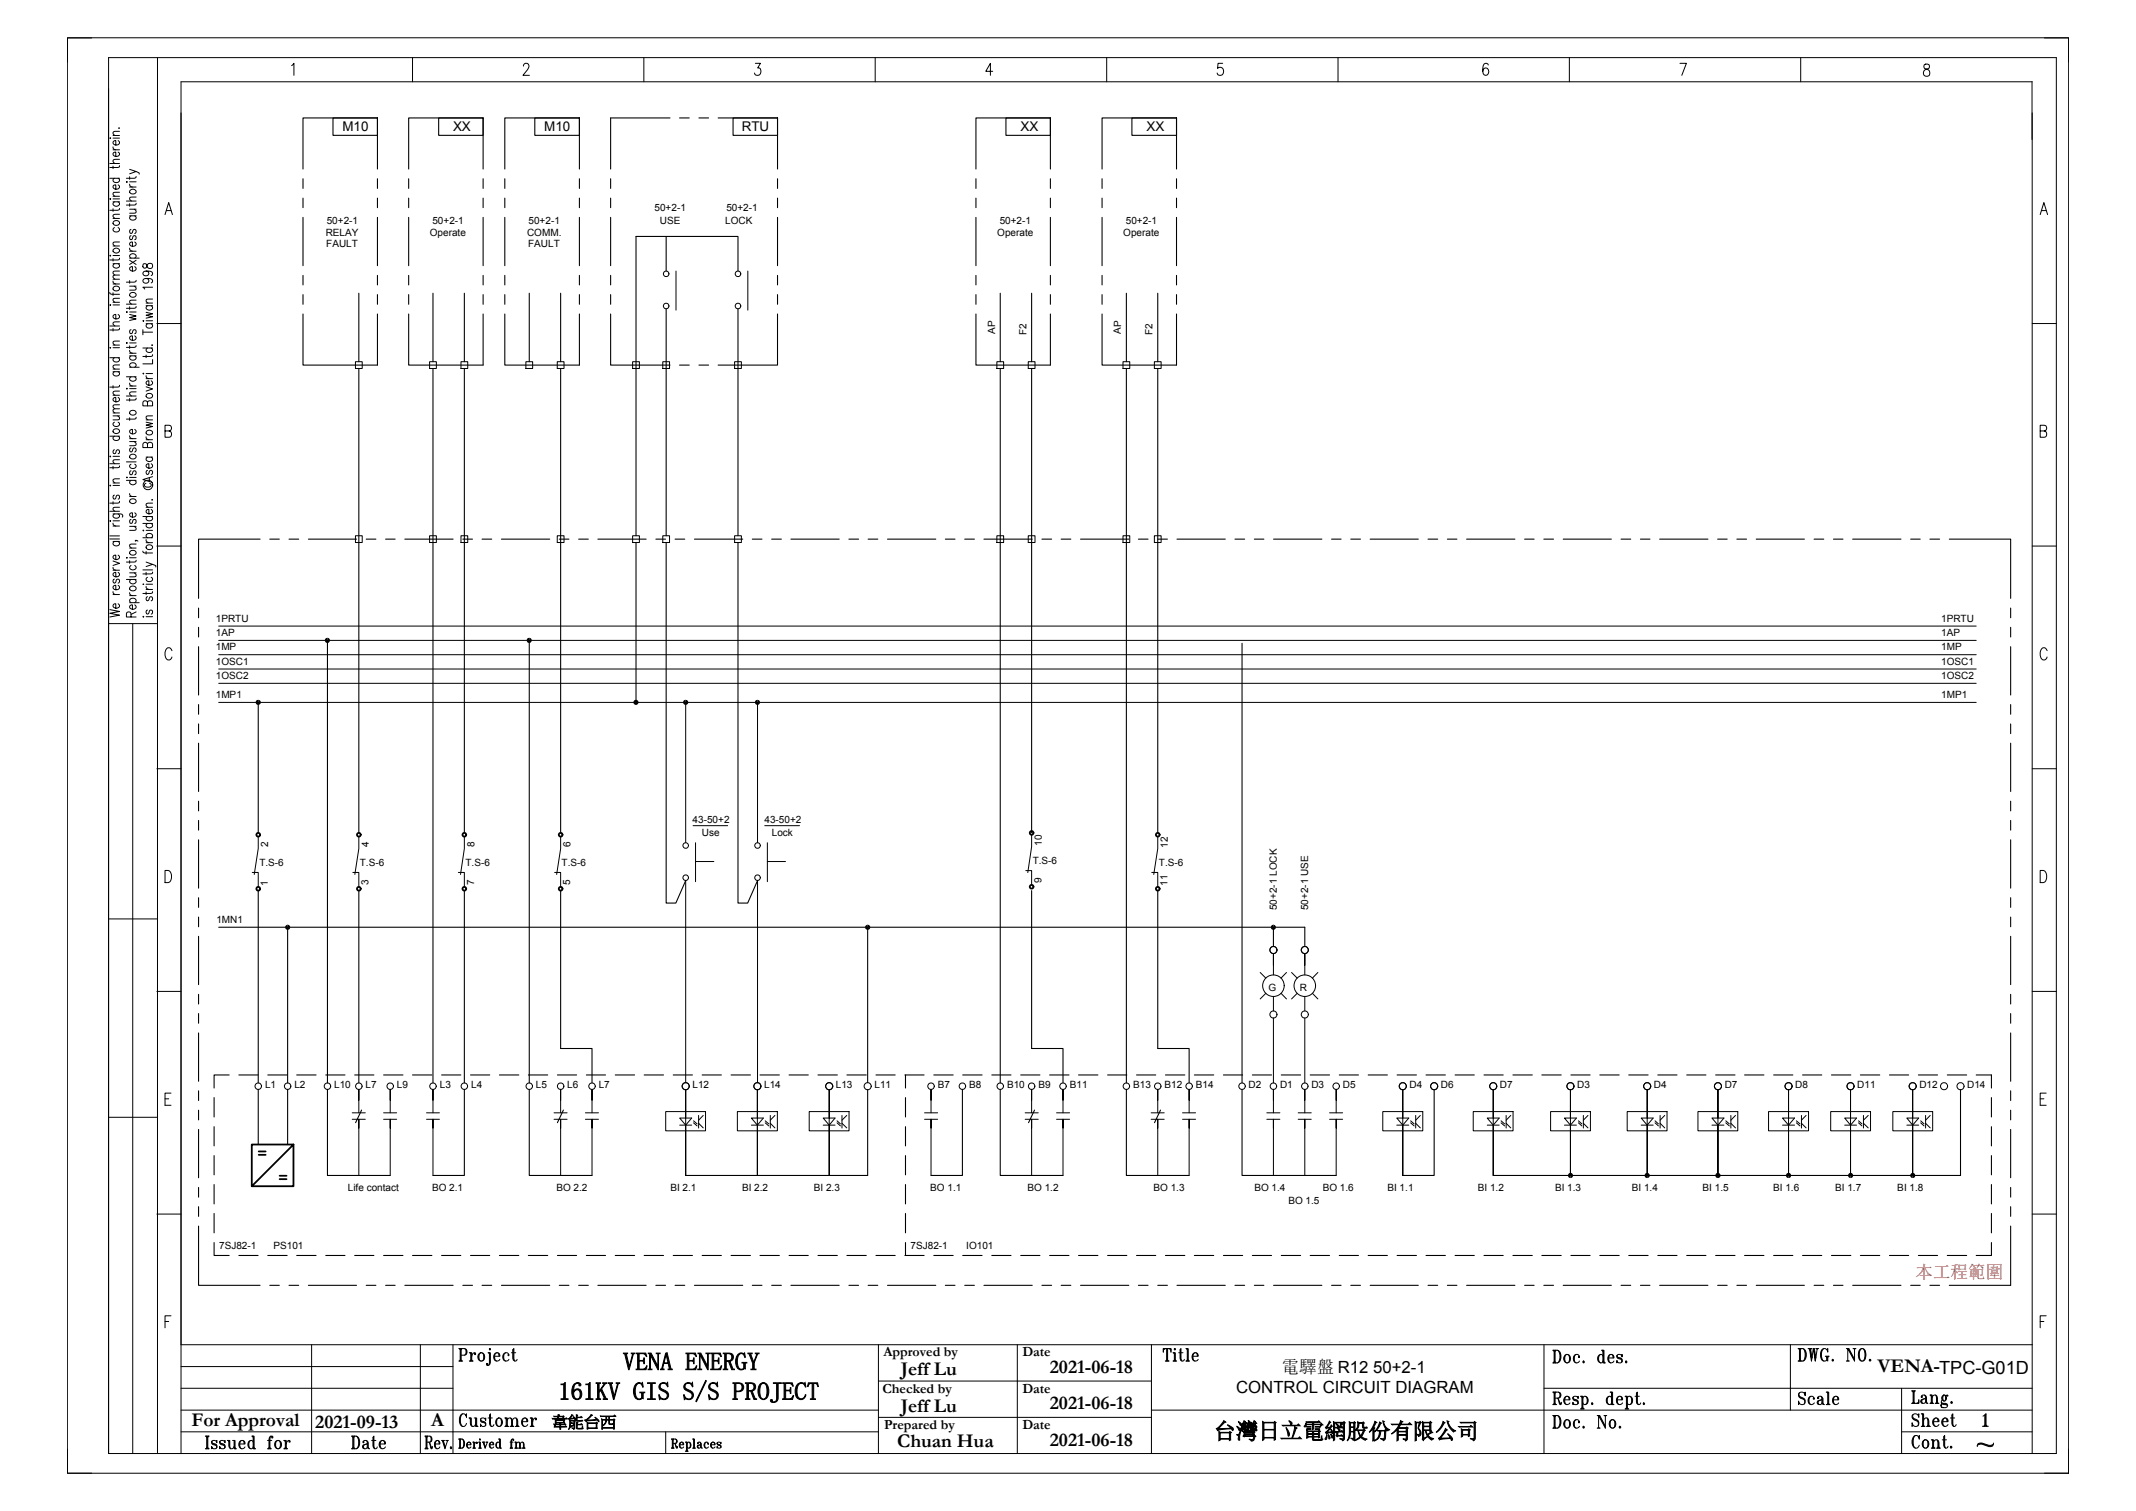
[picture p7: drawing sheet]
<svg xmlns="http://www.w3.org/2000/svg" width="297mm" height="210mm" viewBox="0 0 297 210" stroke-linecap="round" stroke-linejoin="round" font-family="sans-serif">
<defs><g id="words">
<g font-size="3.5">
<text x="86.6" y="190.4">VENA ENERGY</text>
<text x="77.6" y="194.5">161KV GIS S/S PROJECT</text>
</g>
<text font-size="3.1" x="168.8" y="200">台灣日立電網股份有限公司</text>
<g font-size="2.7">
<text x="125.2" y="191.1">Jeff Lu</text>
<text x="146" y="190.8">2021-06-18</text>
<text x="261.1" y="190.7">VENA-TPC-G01D</text>
<text x="125.2" y="196.2">Jeff Lu</text>
<text x="146" y="195.9">2021-06-18</text>
<text x="26.6" y="198.2">For Approval</text>
<text x="43.8" y="198.4">2021-09-13</text>
<text x="59.9" y="198.2">A</text>
<text x="124.8" y="201.1">Chuan Hua</text>
<text x="146" y="200.9">2021-06-18</text>
</g>
<text font-size="2.4" fill="#f00" x="266.3" y="177.6">本工程範圍</text>
<text font-size="2.4" x="178.2" y="190.8">電驛盤 R12 50+2-1</text>
<text font-size="2.3" x="171.9" y="193.6">CONTROL CIRCUIT DIAGRAM</text>
<text font-size="2.2" x="76.7" y="198.3">韋能台西</text>
<g font-size="1.9">
<text x="47.6" y="18.2">M10</text>
<text x="63" y="18.2">XX</text>
<text x="75.7" y="18.2">M10</text>
<text x="103.1" y="18.2">RTU</text>
<text x="141.9" y="18.2">XX</text>
<text x="159.4" y="18.2">XX</text>
<text x="122.8" y="188.5">Approved by</text>
<text x="142.2" y="188.5">Date</text>
<text x="122.7" y="193.5">Checked by</text>
<text x="142.2" y="193.5">Date</text>
<text x="122.9" y="198.6">Prepared by</text>
<text x="142.2" y="198.6">Date</text>
</g>
<g font-size="1.4">
<text x="91" y="29.3">50+2-1</text>
<text x="101" y="29.3">50+2-1</text>
<text x="45.3" y="32.7">RELAY</text>
<text x="45.4" y="34.3">FAULT</text>
<text x="45.4" y="31.1">50+2-1</text>
<text x="59.8" y="32.7">Operate</text>
<text x="60.1" y="31.1">50+2-1</text>
<text x="73.3" y="32.7">COMM.</text>
<text x="73.4" y="34.3">FAULT</text>
<text x="73.5" y="31.1">50+2-1</text>
<text x="91.8" y="31.1">USE</text>
<text x="100.8" y="31.1">LOCK</text>
<text x="138.7" y="32.7">Operate</text>
<text x="139" y="31.1">50+2-1</text>
<text x="156.2" y="32.7">Operate</text>
<text x="156.5" y="31.1">50+2-1</text>
<text x="138.4" y="46.4" transform="rotate(-90 138.4 46.4)">AP</text>
<text x="142.7" y="46.6" transform="rotate(-90 142.7 46.6)">F2</text>
<text x="155.9" y="46.4" transform="rotate(-90 155.9 46.4)">AP</text>
<text x="160.2" y="46.6" transform="rotate(-90 160.2 46.6)">F2</text>
<text x="30" y="88.4">1AP</text>
<text x="30" y="86.4">1PRTU</text>
<text x="269.9" y="88.4">1AP</text>
<text x="269.9" y="86.4">1PRTU</text>
<text x="30" y="90.4">1MP</text>
<text x="30" y="92.4">1OSC1</text>
<text x="30" y="94.3">1OSC2</text>
<text x="269.9" y="90.4">1MP</text>
<text x="269.9" y="92.4">1OSC1</text>
<text x="269.9" y="94.3">1OSC2</text>
<text x="30" y="97">1MP1</text>
<text x="269.9" y="97">1MP1</text>
<text x="37.3" y="117.7" transform="rotate(-90 37.3 117.7)">2</text>
<text x="51.3" y="117.7" transform="rotate(-90 51.3 117.7)">4</text>
<text x="66" y="117.7" transform="rotate(-90 66 117.7)">8</text>
<text x="79.3" y="117.7" transform="rotate(-90 79.3 117.7)">6</text>
<text x="96.3" y="114.3">43-50+2</text>
<text x="97.6" y="116.1">Use</text>
<text x="106.3" y="114.3">43-50+2</text>
<text x="107.3" y="116.1">Lock</text>
<text x="144.9" y="117.6" transform="rotate(-90 144.9 117.6)">10</text>
<text x="162.4" y="117.8" transform="rotate(-90 162.4 117.8)">12</text>
<text x="36.1" y="120.4">T.S-6</text>
<text x="37.3" y="123.1" transform="rotate(-90 37.3 123.1)">1</text>
<text x="50" y="120.4">T.S-6</text>
<text x="51.2" y="123" transform="rotate(-90 51.2 123)">3</text>
<text x="64.7" y="120.4">T.S-6</text>
<text x="65.9" y="123" transform="rotate(-90 65.9 123)">7</text>
<text x="78.1" y="120.4">T.S-6</text>
<text x="79.3" y="123" transform="rotate(-90 79.3 123)">5</text>
<text x="143.6" y="120.1">T.S-6</text>
<text x="144.8" y="122.8" transform="rotate(-90 144.8 122.8)">9</text>
<text x="161.1" y="120.4">T.S-6</text>
<text x="162.3" y="123.1" transform="rotate(-90 162.3 123.1)">11</text>
<text x="30.1" y="128.2">1MN1</text>
<text x="177.5" y="126.5" transform="rotate(-90 177.5 126.5)">50+2-1 LOCK</text>
<text x="181.9" y="126.5" transform="rotate(-90 181.9 126.5)">50+2-1 USE</text>
<text x="176.4" y="137.7">G</text>
<text x="180.7" y="137.7">R</text>
<text x="36.9" y="151.2">L1</text>
<text x="40.9" y="151.2">L2</text>
<text x="46.5" y="151.2">L10</text>
<text x="50.8" y="151.2">L7</text>
<text x="55.2" y="151.2">L9</text>
<text x="61.1" y="151.2">L3</text>
<text x="65.5" y="151.2">L4</text>
<text x="74.5" y="151.2">L5</text>
<text x="78.9" y="151.2">L6</text>
<text x="83.2" y="151.2">L7</text>
<text x="96.3" y="151.2">L12</text>
<text x="106.3" y="151.2">L14</text>
<text x="116.2" y="151.2">L13</text>
<text x="121.6" y="151.2">L11</text>
<text x="130.4" y="151.2">B7</text>
<text x="134.8" y="151.2">B8</text>
<text x="140" y="151.2">B10</text>
<text x="144.4" y="151.2">B9</text>
<text x="148.8" y="151.2">B11</text>
<text x="157.6" y="151.2">B13</text>
<text x="161.9" y="151.2">B12</text>
<text x="166.3" y="151.2">B14</text>
<text x="173.6" y="151.2">D2</text>
<text x="178" y="151.2">D1</text>
<text x="182.3" y="151.2">D3</text>
<text x="186.7" y="151.2">D5</text>
<text x="196" y="151.2">D4</text>
<text x="200.4" y="151.2">D6</text>
<text x="208.6" y="151.2">D7</text>
<text x="219.3" y="151.2">D3</text>
<text x="230" y="151.2">D4</text>
<text x="239.8" y="151.2">D7</text>
<text x="249.6" y="151.2">D8</text>
<text x="258.2" y="151.2">D11</text>
<text x="266.9" y="151.2">D12</text>
<text x="273.5" y="151.2">D14</text>
<text x="48.4" y="165.6">Life contact</text>
<text x="60.1" y="165.6">BO 2.1</text>
<text x="77.4" y="165.6">BO 2.2</text>
<text x="93.2" y="165.6">BI 2.1</text>
<text x="103.2" y="165.6">BI 2.2</text>
<text x="113.2" y="165.6">BI 2.3</text>
<text x="129.4" y="165.6">BO 1.1</text>
<text x="142.9" y="165.6">BO 1.2</text>
<text x="160.4" y="165.6">BO 1.3</text>
<text x="174.4" y="165.6">BO 1.4</text>
<text x="179.1" y="167.3">BO 1.5</text>
<text x="183.9" y="165.6">BO 1.6</text>
<text x="192.9" y="165.6">BI 1.1</text>
<text x="205.5" y="165.6">BI 1.2</text>
<text x="216.2" y="165.6">BI 1.3</text>
<text x="226.9" y="165.6">BI 1.4</text>
<text x="236.7" y="165.6">BI 1.5</text>
<text x="246.6" y="165.6">BI 1.6</text>
<text x="255.2" y="165.6">BI 1.7</text>
<text x="263.8" y="165.6">BI 1.8</text>
<text x="30.5" y="173.6">7SJ82-1</text>
<text x="38" y="173.6">PS101</text>
<text x="126.6" y="173.6">7SJ82-1</text>
<text x="134.4" y="173.6">IO101</text>
</g>
</g></defs>
<g fill="none" stroke="#000" stroke-width=".14">
<path d="M9.4 5.3h278.2v199.5h-278.2zM12.7 5.3h-3.3v3.3M15.1 8h270.8v194h-270.8zM15.3 19.1v.1zM15.7 19.2h.9M15.7 18.8h.9M16.4 19.5a.31 .31 0 0 1 .2 .3 .31 .31 0 0 1-.2 .3l-.2 .1a.36 .36 0 0 1-.4-.1 .36 .36 0 0 1 0-.5l.3-.1v.7M16.6 17.8h-.1M16.6 18.3h-.8l-.1 .3 .3 .2M21.9 8v193.9M40.5 9.1l.4-.3v1.7M57.4 8v3.4"/>
<path d="M72.8 9.2v-.2l.2-.2h.3l.2 .2a.62 .62 0 0 1-.1 .7l-.7 .8h.9M89.5 8v3.4M105 8.8h.7l-.3 .6a.52 .52 0 0 1 .4 .6 .52 .52 0 0 1-.6 .5l-.2-.1-.1-.3M121.7 8v3.4M138 9.9h-.9l.6-1.1v1.7M153.9 8v3.4M170 8.8h-.6l-.1 .7a.52 .52 0 0 1 .7 .1 .52 .52 0 0 1 0 .7 .52 .52 0 0 1-.7 0l-.1-.2M186 8v3.4M206.9 9v-.1l-.3-.1a.91 .91 0 0 0-.4 1.1v.3a.38 .38 0 0 0 .4 .3 .38 .38 0 0 0 .3-.3 .48 .48 0 0 0 0-.5 .48 .48 0 0 0-.5-.2l-.2 .4M218.2 8v3.4M233.6 8.8h.9l-.7 1.7M250.4 8v3.4"/>
<path d="M267.6 9a.37 .37 0 0 0 .1 .5 .56 .56 0 0 1 .6 .4 .56 .56 0 0 1-.3 .7 .49 .49 0 0 1-.6-.4 .49 .49 0 0 1 .4-.6l.3-.1a.37 .37 0 0 0 .1-.5l-.2-.1zM282.5 11.3v8.1M282.6 11.4h-257.4v190.6M282.6 15.7v186.3M284.3 5.3h3.3v3.3M15.3 35.5h.1zM15.3 24.8h1.3M15.3 22.7h1.3M15.3 27.6v.1zM15.7 23.1v.3M15.7 29v.4M15.7 35.9v.4"/>
<path d="M15.7 36.6h.9M15.7 35.5h.9M15.7 28h.9M15.7 27.6h.9M15.7 39.1a.36 .36 0 0 0 .4 .4M15.7 20.4a.36 .36 0 0 0 .4 .4M15.7 39.5h.9M15.7 38.8h.9M15.7 34.2h.9M15.7 30.4h.9M15.7 27.3h.9M15.7 20.8h.9"/>
<path d="M15.8 39.9a.43 .43 0 0 1 .5-.1 .43 .43 0 0 1 .3 .5 .43 .43 0 0 1-.6 .1 .43 .43 0 0 1-.2-.5zM15.8 34.7a.42 .42 0 0 1 .5-.2 .42 .42 0 0 1 .3 .5 .42 .42 0 0 1-.6 .2 .42 .42 0 0 1-.2-.5zM15.8 30.8a.43 .43 0 0 1 .5-.2 .43 .43 0 0 1 .3 .6 .43 .43 0 0 1-.6 .1 .43 .43 0 0 1-.2-.5zM15.9 36.6a.29 .29 0 0 0-.2 .3 .29 .29 0 0 0 .2 .3 .41 .41 0 0 0 .5 0 .41 .41 0 0 0 .2-.4l-.2-.2M15.9 31.6a.31 .31 0 0 0-.2 .3 .31 .31 0 0 0 .2 .3h.2a.36 .36 0 0 0 .4-.1 .36 .36 0 0 0 .1-.4l-.2-.1M15.9 28l-.1 .2a.44 .44 0 0 0 .3 .5 .44 .44 0 0 0 .5-.3v-.2l-.2-.2M15.9 24.8a.29 .29 0 0 0-.2 .3 .29 .29 0 0 0 .2 .2l.2 .1a.36 .36 0 0 0 .4-.1 .36 .36 0 0 0 .1-.4l-.2-.1M16.4 25.7a.29 .29 0 0 1 .2 .3 .29 .29 0 0 1-.2 .3h-.2a.36 .36 0 0 1-.4-.1 .36 .36 0 0 1 0-.4l.3-.1v.6M16.4 21.1a.29 .29 0 0 1 .2 .3 .29 .29 0 0 1-.2 .3h-.2a.36 .36 0 0 1-.4-.1 .36 .36 0 0 1 0-.4l.3-.1v.6M16.6 35.9v.2h-.2h-1.1M16.6 29v.2h-.2h-1.1M16.6 23v.2l-.2 .1h-1.1"/>
<path d="M16.6 38.2l-.8 .1-.1 .2 .3 .3M16.6 37.7h-.8l-.1 .3 .3 .2M16.6 33.6l-.8 .1-.1 .2 .3 .3M16.6 29.8h-.8l-.1 .3 .3 .3M16.6 26.7l-.8 .1-.1 .2 .3 .3M16.6 22.1l-.8 .1-.1 .3 .3 .2M17.6 25.3h.1zM17.6 27.9h1.3M18 23.5l.9 .3-.9 .4M18 24.6v.3M18 28.3v.4M18 39v.4"/>
<path d="M18 39.8h.9M18 35.9h1.4M18 30h.9M18 29.1h.9M18 25.3h.9M18 36.2l.9 .6M18 34.9h.9M18 26h.9M18 34.5a.39 .39 0 0 0 .4 .4M18 25.6a.36 .36 0 0 0 .4 .4M18.1 26.5a.42 .42 0 0 1 .5-.2 .42 .42 0 0 1 .3 .5 .42 .42 0 0 1-.6 .2 .42 .42 0 0 1-.2-.5zM18.2 35.9l-.1-.1a.44 .44 0 0 1 .3-.6 .44 .44 0 0 1 .5 .3v.2l-.2 .2"/>
<path d="M18.2 32.8a.29 .29 0 0 0-.2 .2 .29 .29 0 0 0 .2 .3h.1l.2-.5h.2a.29 .29 0 0 1 .2 .2 .29 .29 0 0 1-.2 .3M18.2 31.9a.31 .31 0 0 0-.2 .3 .31 .31 0 0 0 .2 .3l.2-.2 .1-.4h.2a.31 .31 0 0 1 .2 .3 .31 .31 0 0 1-.2 .3M18.2 30l-.1 .1a.44 .44 0 0 0 .3 .5 .44 .44 0 0 0 .5-.2v-.2l-.2-.2M18.7 39.8l.2 .2v.3h-.9M18.7 29.1l.2 .2v.3h-.9M18.7 37.1a.31 .31 0 0 1 .2 .2 .31 .31 0 0 1-.2 .3l-.2 .1a.36 .36 0 0 1-.4-.1 .36 .36 0 0 1 0-.4l.3-.1v.6M18.7 33.6l.2 .1a.44 .44 0 0 1-.3 .6 .44 .44 0 0 1-.6-.3l.2-.3 .2-.1v.6M18.9 39v.1l-.2 .1h-1.1M18.9 28.2v.3h-.2h-1.1M18.9 24.5v.2l-.2 .1h-1.1M18.9 23.8l.5 .2v.2M18.9 36.2l-.9 .6"/>
<path d="M18.9 27.4h-.8l-.1 .3 .3 .2M19.9 36.7a.34 .34 0 0 0 0 .4 .34 .34 0 0 0 .3 .2l.1-.1a.54 .54 0 0 1 .3-.5 .54 .54 0 0 1 .5 0 .43 .43 0 0 1-.3 .6 .43 .43 0 0 1-.4-.5l-.2-.2zM20.3 38.7a.35 .35 0 0 1 .4 .4 .39 .39 0 0 1-.6 .3 .39 .39 0 0 1 0-.7h.2a.63 .63 0 0 1 .9 .4l-.2 .2M20.3 37.7a.35 .35 0 0 1 .4 .3 .39 .39 0 0 1-.6 .4 .39 .39 0 0 1 0-.7h.2a.63 .63 0 0 1 .9 .4l-.2 .2M21.2 39.9h-1.3l.2 .3M22.9 29.8l.6-1.6 .5 1.6M23.1 29.3h.7M94 37.7v5.4M104 37.7v5.4M283.7 29.8l.5-1.6 .5 1.6M283.9 29.3h.6M15.3 48.3h.1z"/>
<path d="M15.3 42.4h.1zM15.3 40.6v.2l.2 .1h1.1M15.3 49.7h1.3M15.3 45.3h1.3M15.7 40.7v.4M15.7 45.7v.3M15.7 53.6v.3M15.7 57.8h.9M15.7 51.7h.9M15.7 48.3h.9M15.7 42.4h.9M15.7 57.4h.9"/>
<path d="M15.7 54.9h.9M15.7 51.3h.9M15.7 48h.9M15.7 42h.9M15.8 59.7a.43 .43 0 0 1 .5-.1 .43 .43 0 0 1 .3 .5 .43 .43 0 0 1-.6 .2 .43 .43 0 0 1-.2-.6zM15.9 58.7a.29 .29 0 0 0-.2 .3 .29 .29 0 0 0 .2 .2l.2 .1a.36 .36 0 0 0 .4-.1 .36 .36 0 0 0 .1-.4l-.2-.1M15.9 51.7a.29 .29 0 0 0-.2 .2 .29 .29 0 0 0 .2 .3l.2 .1a.36 .36 0 0 0 .4-.1 .36 .36 0 0 0 .1-.5h-.2M15.9 49.7a.29 .29 0 0 0-.2 .3 .29 .29 0 0 0 .2 .3h.2a.36 .36 0 0 0 .4-.1 .36 .36 0 0 0 .1-.4l-.2-.1M16.4 57.8l.2 .3v.2l-.9 .1M16.4 55.2a.29 .29 0 0 1 .2 .3 .29 .29 0 0 1-.2 .3 .41 .41 0 0 1-.5 0 .41 .41 0 0 1-.1-.5l.3-.1v.7M16.4 43.7a.31 .31 0 0 1 .2 .3 .31 .31 0 0 1-.2 .3h-.2a.36 .36 0 0 1-.4-.1 .36 .36 0 0 1 0-.4l.3-.1v.6M16.6 53.5v.3h-.2h-1.1"/>
<path d="M16.6 45.6v.2l-.2 .1h-1.1M16.6 56.8l-.8 .1-.1 .2 .3 .3M16.6 56.3h-.8l-.1 .3 .3 .2M16.6 54.4h-.8l-.1 .3 .3 .2M16.6 50.7l-.8 .1-.1 .2 .3 .3M16.6 47.4h-.8l-.1 .3 .3 .3M16.6 44.7l-.8 .1-.1 .3 .3 .2M16.6 41.5h-.8l-.1 .3 .3 .2M17.6 52.4h1.3M17.6 55h1.3M17.6 42.3h1.3M17.6 53.9v.2z"/>
<path d="M17.6 47.6v.1zM17.6 43.3v.1zM18 43.7l.9 .2-.9 .2 .9 .2-.9 .2M18 42.6v.4M18 48.1v.3M18 55.4v.3M18 58.1v.3M18 54h.9M18 51h1.4M18 49.5h.9M18 47.7h.9M18 43.4h.9"/>
<path d="M18 53.6h.9M18 49.1h.9M18 53.2a.36 .36 0 0 0 .4 .4M18 48.7a.36 .36 0 0 0 .4 .4M18.1 57.2a.43 .43 0 0 1 .5-.2 .43 .43 0 0 1 .3 .5 .43 .43 0 0 1-.6 .2 .43 .43 0 0 1-.2-.5zM18.1 40.8a.43 .43 0 0 1 .5-.2 .43 .43 0 0 1 .3 .6 .43 .43 0 0 1-.6 .1 .43 .43 0 0 1-.2-.5zM18.2 52.4a.29 .29 0 0 0-.2 .2 .29 .29 0 0 0 .2 .3 .41 .41 0 0 0 .5 0 .41 .41 0 0 0 .2-.4l-.2-.1M18.2 51a.31 .31 0 0 1-.2-.2 .31 .31 0 0 1 .2-.3l.2-.1a.36 .36 0 0 1 .4 .1 .36 .36 0 0 1 .1 .4l-.2 .1M18.2 49.5a.29 .29 0 0 0-.2 .2 .29 .29 0 0 0 .2 .3l.2 .1a.36 .36 0 0 0 .4-.1 .36 .36 0 0 0 .1-.5h-.2M18.2 45.8a.32 .32 0 0 0-.1 .5h.2l.2-.4 .2-.1a.32 .32 0 0 1 .2 .5l-.2 .1M18.7 59.7a.31 .31 0 0 1 .2 .3 .31 .31 0 0 1-.2 .3h-.2a.36 .36 0 0 1-.4-.1 .36 .36 0 0 1 0-.4l.3-.1v.6M18.7 46.7a.31 .31 0 0 1 .2 .3 .31 .31 0 0 1-.2 .3h-.2a.36 .36 0 0 1-.4-.1 .36 .36 0 0 1 0-.4l.3-.1v.6"/>
<path d="M18.9 58v.2h-.2h-1.1M18.9 55.3v.3h-.2h-1.1M18.9 48v.2l-.2 .1h-1.1M18.9 42.6v.2h-.2h-1.1M18.9 54.5h-.8l-.1 .3 .3 .2M18.9 41.7l-.8 .1-.1 .2 .3 .3M19.9 44.6h.1zM19.9 48.4h1.3M19.9 46.2h1.3M19.9 45.8v.7M19.9 51.9v.1zM20.3 58.7l.9 .2-.9 .2 .9 .2-.9 .2"/>
<path d="M20.3 53.8l.9 .3-.9 .3M20.3 43.4l.9 .2-.9 .2 .9 .2-.9 .2M20.3 49.4v.3M20.3 51.9h.9M20.3 45h.9M20.3 44.6h.9M20.3 42.5h.9M20.3 58.4h.9M20.3 52.6h.9M20.3 42.1h.9M20.3 52.2a.36 .36 0 0 0 .4 .4M20.4 59.9a.43 .43 0 0 1 .5-.1 .43 .43 0 0 1 .2 .5 .43 .43 0 0 1-.5 .2 .43 .43 0 0 1-.2-.6z"/>
<path d="M20.4 54.8a.43 .43 0 0 1 .5-.1 .43 .43 0 0 1 .2 .5 .43 .43 0 0 1-.5 .2 .43 .43 0 0 1-.2-.6zM20.5 56l.1-.3h.5l.1 .3v.4h-1.3v-.4a.33 .33 0 0 1 .3-.3 .33 .33 0 0 1 .3 .3v.4M20.5 48.4a.31 .31 0 0 0-.2 .3 .31 .31 0 0 0 .2 .2l.2 .1a.36 .36 0 0 0 .4-.1 .36 .36 0 0 0 0-.4l-.1-.1M20.5 45a.31 .31 0 0 0-.2 .3 .31 .31 0 0 0 .2 .3h.2a.36 .36 0 0 0 .4-.1 .36 .36 0 0 0 0-.4l-.1-.1M20.5 42.5a.29 .29 0 0 0-.2 .3 .29 .29 0 0 0 .2 .2 .41 .41 0 0 0 .5 .1 .41 .41 0 0 0 .1-.5l-.1-.1M21 52.9a.31 .31 0 0 1 .2 .3 .31 .31 0 0 1-.2 .3h-.2a.36 .36 0 0 1-.4-.1 .36 .36 0 0 1 0-.4l.3-.1v.6M21.1 47.9v.1M21.2 50v.6h-1.3M21.2 49.3l-.1 .2h-.1h-1.1M21.2 57.8h-.8l-.1 .3 .3 .3M21.2 41.6h-.8l-.1 .3 .3 .2M21.8 45h3.4"/>
<path d="M22.9 59.9h.6a.4 .4 0 0 0 .4-.4 .4 .4 0 0 0-.4-.4h-.6v1.7h.6a.45 .45 0 0 0 .4-.5 .45 .45 0 0 0-.4-.4M49.4 50.3h1v.9h-1zM59.7 50.3h1v.9h-1zM64.1 50.3h.9v.9h-.9zM73.1 50.3h1v.9h-1zM77.5 50.3h.9v.9h-.9zM88 50.3h.9v.9h-.9zM92.2 50.3h.9v.9h-.9zM102.1 50.3h1v.9h-1zM138.6 50.3h.9v.9h-.9zM143 50.3h.9v.9h-.9zM156.1 50.3h1v.9h-1z"/>
<path d="M160.5 50.3h1v.9h-1zM282.6 45h3.3M283.7 59.9h.6a.4 .4 0 0 0 .3-.4 .4 .4 0 0 0-.3-.4h-.6v1.7h.6a.45 .45 0 0 0 .3-.5 .45 .45 0 0 0-.3-.4M15.3 72.4h.1zM15.3 67.5h.1zM15.3 63.4h.1zM15.3 60.6h1.3M15.3 74.9h1.3M15.3 74.5h1.3M15.3 71.1h1.3M15.3 64.4h1.3M15.7 78l.9 .3-.9 .3"/>
<path d="M15.7 71.4l1.2 .1 .2 .1-.1 .3M15.7 75.3h.9M15.7 72.4h.9M15.7 64.8v.4M15.7 69.7v.4M15.7 67.5h.9M15.7 63.4h.9M15.7 78.8a.36 .36 0 0 0 .4 .4M15.7 72.7a.36 .36 0 0 0 .4 .4M15.7 79.2h.9M15.7 73.1h.9M15.7 67.1h.9"/>
<path d="M15.9 75.3a.31 .31 0 0 0-.2 .2 .31 .31 0 0 0 .2 .3l.2 .1a.36 .36 0 0 0 .4-.1 .36 .36 0 0 0 .1-.4l-.2-.1M15.9 71.4l-.1 .1a.44 .44 0 0 0 .3 .6 .44 .44 0 0 0 .5-.3v-.2l-.2-.2M15.9 68.8a.32 .32 0 0 0-.1 .5h.2l.2-.4 .2-.1a.32 .32 0 0 1 .2 .5l-.2 .1M15.9 62.5a.29 .29 0 0 0-.2 .3 .29 .29 0 0 0 .2 .3l.1-.1 .2-.4 .2-.1a.29 .29 0 0 1 .2 .3 .29 .29 0 0 1-.2 .3M15.9 60.6a.29 .29 0 0 0-.2 .3 .29 .29 0 0 0 .2 .3h.2a.36 .36 0 0 0 .4-.1 .36 .36 0 0 0 .1-.4l-.2-.1M16.4 79.5a.31 .31 0 0 1 .2 .3 .31 .31 0 0 1-.2 .3l-.2 .1a.36 .36 0 0 1-.4-.1 .36 .36 0 0 1 0-.4l.3-.2v.7M16.4 77.2l.2 .1a.44 .44 0 0 1-.3 .5 .44 .44 0 0 1-.6-.3l.1-.3h.3v.6M16.6 69.7v.2h-.2h-1.1M16.6 64.7v.3h-.2h-1.1M16.6 70.5h-.8l-.1 .3 .3 .3M16.6 66.5l-.8 .1-.1 .3 .3 .2M16.6 63.9h-.8l-.1 .3 .3 .2"/>
<path d="M17.6 66.8h1.3M17.6 64.2h1.3M17.6 77.5v.1zM17.6 66.3v.1zM18 79.6h.9M18 77.9v.4M18 77.5h.9M18 73.2h.9M18 66.4h.9M18 61.4h.9M18 76.2h.9M18 69h.9"/>
<path d="M18 61h.9M18 68.6a.36 .36 0 0 0 .4 .4M18 60.6a.36 .36 0 0 0 .4 .4M18.1 76.6a.43 .43 0 0 1 .5-.1 .43 .43 0 0 1 .3 .5 .43 .43 0 0 1-.6 .2 .43 .43 0 0 1-.2-.6zM18.1 69.5a.43 .43 0 0 1 .5-.2 .43 .43 0 0 1 .3 .5 .43 .43 0 0 1-.6 .2 .43 .43 0 0 1-.2-.5zM18.1 63.3a.43 .43 0 0 1 .5-.2 .43 .43 0 0 1 .3 .5 .43 .43 0 0 1-.6 .2 .43 .43 0 0 1-.2-.5zM18.2 78.6a.29 .29 0 0 0-.2 .3 .29 .29 0 0 0 .2 .2 .41 .41 0 0 0 .5 .1 .41 .41 0 0 0 .2-.5l-.2-.1M18.2 72.2a.32 .32 0 0 0-.1 .5h.2l.2-.5h.2a.32 .32 0 0 1 .2 .5h-.2M18.2 66.8l-.1 .1a.44 .44 0 0 0 .3 .5 .44 .44 0 0 0 .5-.3v-.1l-.2-.2M18.2 65.4a.32 .32 0 0 0-.1 .5h.2l.2-.4 .2-.1a.32 .32 0 0 1 .2 .5l-.2 .1M18.2 64.5a.29 .29 0 0 0-.2 .3 .29 .29 0 0 0 .2 .3h.2a.36 .36 0 0 0 .4-.1 .36 .36 0 0 0 .1-.4l-.2-.1M18.2 62.2a.31 .31 0 0 0-.2 .3 .31 .31 0 0 0 .2 .3h.1l.2-.5 .2-.1a.31 .31 0 0 1 .2 .3 .31 .31 0 0 1-.2 .3"/>
<path d="M18.7 79.6l.2 .3v.2l-.9 .1M18.7 73.2l.2 .2v.3h-.9M18.7 61.4l.2 .2v.3h-.9M18.7 71.3a.29 .29 0 0 1 .2 .3 .29 .29 0 0 1-.2 .2l-.2 .1a.36 .36 0 0 1-.4-.1 .36 .36 0 0 1 0-.4l.3-.1v.6M18.9 75.1v.1v-.1l.3 .1M18.9 77.9v.2h-.2h-1.1M18.9 75.6l-.8 .1-.1 .2 .3 .3M19.9 73.7h.1zM19.9 76.6v.2l.2 .1h1.1M19.9 72.7h1.3M19.9 71.8h1.3M19.9 79.2h1.3"/>
<path d="M19.9 74.7h1.3M20.3 67.2a.28 .28 0 0 0-.2 .3 .28 .28 0 0 0 .3 .2h.3a.28 .28 0 0 0 .3-.2 .28 .28 0 0 0-.2-.3M20.3 78.1l.9 .3-.9 .3M20.3 76.6v.4M20.3 79.5v.4M20.3 73.7h.9M20.3 63.5h.9M20.3 75.4h.9M20.3 70.5h.9M20.3 61.1h.9M20.3 75a.39 .39 0 0 0 .4 .4M20.3 60.7a.36 .36 0 0 0 .4 .4"/>
<path d="M20.4 75.9a.43 .43 0 0 1 .5-.2 .43 .43 0 0 1 .2 .5 .43 .43 0 0 1-.5 .2 .43 .43 0 0 1-.2-.5zM20.5 74.7a.29 .29 0 0 1-.2-.2 .29 .29 0 0 1 .2-.3l.2-.1a.36 .36 0 0 1 .4 .1 .36 .36 0 0 1 0 .5h-.1M20.5 72.7a.29 .29 0 0 0-.2 .3 .29 .29 0 0 0 .2 .3 .41 .41 0 0 0 .5 0 .41 .41 0 0 0 .1-.4l-.1-.2M20.5 71.8a.29 .29 0 0 0-.2 .3 .29 .29 0 0 0 .2 .2l.2 .1a.36 .36 0 0 0 .4-.1 .36 .36 0 0 0 0-.4l-.1-.1M20.5 65.4a.31 .31 0 0 0-.2 .3 .31 .31 0 0 0 .2 .2h.1l.2-.5h.2a.31 .31 0 0 1 .2 .3 .31 .31 0 0 1-.2 .2M20.5 63.5a.29 .29 0 0 0-.2 .3 .29 .29 0 0 0 .2 .3 .41 .41 0 0 0 .5 0 .41 .41 0 0 0 .1-.5l-.1-.1M20.5 61.7a.37 .37 0 0 1 .4-.2 .37 .37 0 0 1 .3 .2v.5h-1.3v-.6l.2-.1 .3 .1 .1 .6M20.8 66.4v.5M21 70.8a.29 .29 0 0 1 .2 .3 .29 .29 0 0 1-.2 .3 .41 .41 0 0 1-.5 0 .41 .41 0 0 1-.1-.5l.3-.1v.6M21 64.5a.29 .29 0 0 1 .2 .2 .29 .29 0 0 1-.2 .3 .41 .41 0 0 1-.5 0 .41 .41 0 0 1-.1-.4l.3-.1v.6M21.1 69.4l.1 .1h-.1M21.2 79.5l-.1 .2-.1 .1h-1.1"/>
<path d="M21.2 78.4l.5 .2v.2M21.2 66.2l-1.3 .5 1.3 .4M21.2 69.9l-.8 .1-.1 .2 .3 .3M21.8 75.9h3.4M49.4 74.5h1v.9h-1zM59.7 74.5h1v.9h-1zM64.1 74.5h.9v.9h-.9zM77.5 74.5h.9v.9h-.9zM88 74.5h.9v.9h-.9zM92.2 74.5h.9v.9h-.9zM102.1 74.5h1v.9h-1zM138.6 74.5h.9v.9h-.9z"/>
<path d="M143 74.5h.9v.9h-.9zM156.1 74.5h1v.9h-1zM160.5 74.5h1v.9h-1zM282.6 75.9h3.3M15.1 86.7h6.7M15.3 84.7l1.3 .3-1.3 .2 1.3 .3-1.3 .3M15.7 82.2a.36 .36 0 0 0 .4 .4M15.7 82.6h.9M15.9 80.5a.29 .29 0 0 0-.2 .3 .29 .29 0 0 0 .2 .2l.2-.1 .1-.4h.2a.29 .29 0 0 1 .2 .3 .29 .29 0 0 1-.2 .2M16.4 83.9a.29 .29 0 0 1 .2 .3 .29 .29 0 0 1-.2 .3 .41 .41 0 0 1-.5 0 .41 .41 0 0 1-.1-.5l.3-.1v.6M16.4 81.3a.31 .31 0 0 1 .2 .3 .31 .31 0 0 1-.2 .3l-.2 .1a.36 .36 0 0 1-.4-.1 .36 .36 0 0 1 0-.4l.3-.2v.7M17.6 80.5h1.3"/>
<path d="M18 83.8h1.4M18 82.8h.9M18 82.4a.36 .36 0 0 0 .4 .4M18.1 81.6a.43 .43 0 0 1 .5-.2 .43 .43 0 0 1 .3 .6 .43 .43 0 0 1-.6 .1 .43 .43 0 0 1-.2-.5zM18.2 85.8v-.5a.33 .33 0 0 0-.3-.3 .33 .33 0 0 0-.3 .3v.5h1.3M18.2 83.8a.31 .31 0 0 1-.2-.3 .31 .31 0 0 1 .2-.3l.2-.1a.36 .36 0 0 1 .4 .1 .36 .36 0 0 1 .1 .5l-.2 .1M18.2 80.5l-.1 .1a.44 .44 0 0 0 .3 .6 .44 .44 0 0 0 .5-.3v-.2l-.2-.2M18.5 86.7v115.3M18.7 84.1a.29 .29 0 0 1 .2 .2 .29 .29 0 0 1-.2 .3 .41 .41 0 0 1-.5 0 .41 .41 0 0 1-.1-.4l.3-.1v.6M18.9 85l-.7 .4M19.9 81.2h.1zM19.9 85.6v.2z"/>
<path d="M20.3 85.7h.9M20.3 82.3v.3M20.3 81.2h.9M20.3 81.9h.9M20.3 81.5a.39 .39 0 0 0 .4 .4M20.5 84.8a.32 .32 0 0 0-.1 .5h.2l.2-.5h.2a.32 .32 0 0 1 .1 .5h-.1M20.5 82.9a.31 .31 0 0 0-.2 .3 .31 .31 0 0 0 .2 .3l.2-.1 .1-.4 .2-.1a.31 .31 0 0 1 .2 .3 .31 .31 0 0 1-.2 .3M20.5 80.2a.29 .29 0 0 0-.2 .3 .29 .29 0 0 0 .2 .3h.2a.36 .36 0 0 0 .4-.1 .36 .36 0 0 0 0-.4l-.1-.1M21.2 82.2l-.1 .2-.1 .1h-1.1M23.9 90.4a.45 .45 0 0 0-.4-.4 .45 .45 0 0 0-.5 .4 1.07 1.07 0 0 0 .3 1.3 .49 .49 0 0 0 .6-.4M30.4 97.6h244.4M30.4 89h244.4"/>
<path d="M30.4 91h244.4M30.4 87h244.4M30.4 93h244.4M30.4 95h244.4M95.3 97.6v19.5M105.3 97.6v19.5M284.6 90.4a.45 .45 0 0 0-.4-.4 .45 .45 0 0 0-.5 .4 1.07 1.07 0 0 0 .4 1.3 .49 .49 0 0 0 .5-.4M21.8 106.8h3.4M35.9 116.3v1.6l-.5 3.6M49.9 116.3v1.6l-.6 3.6M64.6 116.3v1.6l-.6 3.6M78 116.3v1.6l-.6 3.6"/>
<path d="M96.4 114.8h4.8M96.7 117.1v5.4M96.7 119.7h2.6M106.3 114.8h4.9M106.7 119.7h2.5M106.7 117.1v5.4M143.4 116v1.7l-.5 3.6M161 116.3v1.6l-.6 3.6M282.6 106.8h3.3M15.1 127.7h6.7M21.8 137.8h3.4M22.9 121h.5a.99 .99 0 0 1 0 1.7h-.5z"/>
<path d="M35.1 121.3h.8v1.9M49.1 121.3h.8v1.9M63.7 121.3h.9v1.9M77.1 121.3h.9v1.9M95.3 122.4v28M105.3 122.4v28M142.6 121h.8v2M160.1 121.3h.9v1.9M175.2 135.2l.8 .7M176 138.1l-.8 .7M177.1 134.2v-1.7v3M177.1 138.5v2"/>
<path d="M178.1 138.1l.8 .7M178.9 135.2l-.8 .7M179.6 135.2l.8 .7M180.4 138.1l-.8 .7M181.4 134.2v-1.7v3M181.4 138.5v2M182.5 138.1l.7 .7M183.2 135.2l-.7 .7M282.6 137.8h3.3M283.7 121h.4a.99 .99 0 0 1 0 1.7h-.4zM15.1 155.3h6.7M22.9 152.7h.6"/>
<path d="M23.8 151.9h-.9v1.7h.9M49 154.7h1.8M49 155.6h1.8M49.9 152.9v-1.5v3.3M49.9 156.8v-1.2v7.8M53.3 154.7h1.9M53.3 155.6h1.9M54.3 152.9v-1.5v3.3M54.3 156.8v-1.2v7.8M59.3 154.7h1.8M59.3 155.6h1.8M60.2 152.9v-1.5v3.3"/>
<path d="M60.2 156.8v-1.2v7.8M77 154.7h1.9M77 155.6h1.9M78 152.9v-1.5v3.3M78 156.8v-1.2v7.8M81.4 154.7h1.8M81.4 155.6h1.8M82.3 152.9v-1.5v3.3M82.3 156.8v-1.2v7.8M92.6 154.5h5.5v2.7h-5.5zM94.5 156.4h1.7M94.5 155.4h1.7l-.9 1z"/>
<path d="M95.3 155.4v-3.9v11.9v-7M96.4 155.8l.5 .4M96.4 156.1l.5 .4M97.1 155v1.8M97.1 156.1l.7 .7M97.8 155l-.7 .7M102.5 154.5h5.6v2.7h-5.6zM104.5 156.4h1.6M104.5 155.4h1.6l-.8 1zM105.3 155.4v-3.9v11.9v-7M106.4 155.8l.5 .4M106.4 156.1l.5 .4"/>
<path d="M107.1 155v1.8M107.1 156.1l.6 .7M107.7 155l-.6 .7M112.5 154.5h5.6v2.7h-5.6zM114.5 156.4h1.6M114.5 155.4h1.6l-.8 1zM115.3 155.4v-3.9v11.9v-7M116.4 155.8l.5 .4M116.4 156.1l.5 .4M117.1 155v1.8M117.1 156.1l.6 .7M117.7 155l-.6 .7"/>
<path d="M128.6 154.7h1.8M128.6 155.6h1.8M129.5 152.9v-1.5v3.3M129.5 156.8v-1.2v7.8M142.5 154.7h1.9M142.5 155.6h1.9M143.4 152.9v-1.5v3.3M143.4 156.8v-1.2v7.8M146.9 154.7h1.8M146.9 155.6h1.8M147.8 152.9v-1.5v3.3M147.8 156.8v-1.2v7.8"/>
<path d="M160.1 154.7h1.8M160.1 155.6h1.8M161 152.9v-1.5v3.3M161 156.8v-1.2v7.8M164.4 154.7h1.8M164.4 155.6h1.8M165.3 152.9v-1.5v3.3M165.3 156.8v-1.2v7.8M176.1 154.7h1.9M176.1 155.6h1.9M177.1 152.9v-1.5v3.3M177.1 156.8v-1.2v7.8"/>
<path d="M177.1 141.5v9M180.5 154.7h1.8M180.5 155.6h1.8M181.4 152.9v-1.5v3.3M181.4 156.8v-1.2v7.8M181.4 141.5v9M184.9 154.7h1.8M184.9 155.6h1.8M185.8 152.9v-1.5v3.3M185.8 156.8v-1.2v7.8M192.3 154.5h5.5v2.7h-5.5zM194.2 156.4h1.7"/>
<path d="M194.2 155.4h1.7l-.9 1zM195 155.4v-3.9v11.9v-7M196.1 155.8l.5 .4M196.1 156.1l.5 .4M196.8 155v1.8M196.8 156.1l.7 .7M197.5 155l-.7 .7M204.8 154.5h5.6v2.7h-5.6zM206.8 156.4h1.7M206.8 155.4h1.7l-.9 1zM207.6 155.4v-3.9v11.9v-7M208.7 155.8l.5 .4"/>
<path d="M208.7 156.1l.5 .4M209.4 155v1.8M209.4 156.1l.7 .7M210.1 155l-.7 .7M215.6 154.5h5.5v2.7h-5.5zM217.5 156.4h1.7M217.5 155.4h1.7l-.8 1zM218.4 155.4v-3.9v11.9v-7M219.5 155.8l.4 .4M219.5 156.1l.4 .4M220.2 155v1.8M220.2 156.1l.6 .7"/>
<path d="M220.8 155l-.6 .7M226.3 154.5h5.5v2.7h-5.5zM228.2 156.4h1.7M228.2 155.4h1.7l-.9 1zM229 155.4v-3.9v11.9v-7M230.1 155.8l.5 .4M230.1 156.1l.5 .4M230.8 155v1.8M230.8 156.1l.7 .7M231.5 155l-.7 .7M236.1 154.5h5.5v2.7h-5.5zM238 156.4h1.7"/>
<path d="M238 155.4h1.7l-.8 1zM238.9 155.4v-3.9v11.9v-7M240 155.8l.5 .4M240 156.1l.5 .4M240.7 155v1.8M240.7 156.1l.6 .7M241.3 155l-.6 .7M245.9 154.5h5.6v2.7h-5.6zM247.9 156.4h1.6M247.9 155.4h1.6l-.8 1zM248.7 155.4v-3.9v11.9v-7M249.8 155.8l.5 .4"/>
<path d="M249.8 156.1l.5 .4M250.5 155v1.8M250.5 156.1l.6 .7M251.1 155l-.6 .7M254.5 154.5h5.6v2.7h-5.6zM256.5 155.4h1.6l-.8 1zM256.5 156.4h1.6M257.3 155.4v-3.9v11.9v-7M258.4 155.8l.5 .4M258.4 156.1l.5 .4M259.1 155v1.8M259.1 156.1l.7 .7"/>
<path d="M259.8 155l-.7 .7M263.2 154.5h5.5v2.7h-5.5zM265.1 155.4h1.7l-.9 1zM265.1 156.4h1.7M265.9 155.4v-3.9v11.9v-7M267.1 155.8l.4 .4M267.1 156.1l.4 .4M267.7 155v1.8M267.7 156.1l.7 .7M268.4 155l-.7 .7M283.7 152.7h.5M284.5 151.9h-.8v1.7h.8"/>
<path d="M21.8 168.7h3.4M282.6 168.7h3.3M22.9 183.7h.6M23.8 182.9h-.9v1.6M25.2 186.9h257.4M25.2 196h96.9M25.2 192.9h37.8M25.2 189.9h37.8M25.2 199h96.9M28.5 199.6h.6M28.6 199.6l.1 .1M28.7 199.6v.2"/>
<path d="M28.7 199.6v1.7M28.8 199.7v1.6M28.9 199.6v1.7M29 199.6l-.1 .2M29 199.6l-.1 .1M35 199.6h.3v1.7M35.1 199.6l.1 .1M35.1 199.6l.1 .2M35.2 199.6v1.7h.3M35.3 199.7v1.6M37.5 199.8v1.5M37.7 199.6l-.2 .3v1.4"/>
<path d="M37.9 199.8l-.1-.1v.2h.1v-.3h-.2l-.2 .2-.1 1.5M43.3 186.9v15.1M48.9 199.6h.6a1.03 1.03 0 0 1 0 1.7h-.6M48.9 199.6l.2 .1M49 199.6l.1 .2M49.1 199.6v1.7M49.1 199.7v1.6M49.2 199.6v1.7M49.3 199.6l-.1 .2M49.3 199.6l-.1 .1M49.5 199.6a1.26 1.26 0 0 1 0 1.7M49.8 199.9a1.43 1.43 0 0 1 0 1.2"/>
<path d="M51.9 199.8l.1 1.4M58.4 186.9v15.1M59.1 199.6h.7a.45 .45 0 0 1 .3 .4 .45 .45 0 0 1-.3 .4h-.4M59.1 199.6l.1 .1M59.2 199.6v.2M59.2 199.6v1.7M59.3 199.7v1.6M59.4 199.6v1.7M59.4 199.6v.2M59.5 199.6l-.1 .1M59.8 199.6l.1 .3v.3l-.1 .2M59.9 199.8v.5"/>
<path d="M63 186.9v15.1M63.8 187.4h.8a.47 .47 0 0 1 .4 .5 .47 .47 0 0 1-.4 .4h-.5M63.8 189.2h.5M63.9 187.4l.1 .1M63.9 187.4l.1 .2M64 187.4v1.8M64 189.1l-.1 .1M64 189l-.1 .2M64.1 187.5v1.6M64.1 196.8a1.4 1.4 0 0 0 0 1.2M64.1 187.4v1.8M64.1 189l.1 .2"/>
<path d="M64.1 189.1l.2 .1M64.2 187.4l-.1 .2M64.3 187.4l-.2 .1M64.3 196.5a1.31 1.31 0 0 0 0 1.7M64.6 187.4l.2 .3v.4l-.2 .2M64.8 196.8l.1-.3v.5a.46 .46 0 0 0-.5-.5 .46 .46 0 0 0-.5 .4 1.03 1.03 0 0 0 .4 1.3 .47 .47 0 0 0 .6-.4M64.8 187.6v.6M65.2 197.1h.3v.8l.2 .3M65.3 188h.3v1.2M65.3 189.2h.5M65.3 197.1l.1 .1M65.3 188l.2 .1"/>
<path d="M65.4 197.1l.1 1a.35 .35 0 0 0 .4 .2 .35 .35 0 0 0 .2-.4M65.4 188l.1 .2M65.5 197.2v.9M65.5 188v1.2M65.5 189.1l-.2 .1M65.5 189l-.1 .2M65.5 188.1v1M65.6 189l.1 .2M65.6 189.1l.1 .1M65.9 197.1h.4v1.1M66.1 188.2l-.1-.1v.2h.1v-.3a.46 .46 0 0 0-.5 .5M66.1 197.1v1.1h.4"/>
<path d="M66.2 197.2v1M66.3 198.1v.1M66.3 198.2h.1M66.6 188.3l-.1 .1 .1 .5M66.7 188.1a.56 .56 0 0 1 .7 .3 .56 .56 0 0 1-.4 .8 .58 .58 0 0 1-.6-.5 .58 .58 0 0 1 .3-.6zM66.8 197.2a.72 .72 0 0 0 .7 .5v.5h-.4l-.3-.3v.3l.1-.1M66.9 188l-.2 .1a.79 .79 0 0 0 .2 1.1M66.9 197.5l.6 .2M66.9 197.2l-.1 .2M67 188l.1 .1a.74 .74 0 0 1-.1 1.1M67.3 188.3v.6M67.5 197.2v-.1v.3l-.2-.3-.4 .1a.34 .34 0 0 0 .1 .5l.5 .1v.3"/>
<path d="M67.5 197.8v.4M67.9 188h.3v1.3l-.1 .3-.2 .2h-.2l-.1-.3h.2v.2l-.1-.1M67.9 197.1h.6M67.9 188l.2 .1M68 188l.1 .2M68.1 187.4h.1v.2h-.1zM68.1 188v1.4l-.2 .4M68.1 187.5h.1M68.1 188.1v1.5M68.1 187.4v.2M68.1 196.7l.1 1.4M68.7 198l-.2 .2-.4-.1v-1.4l.1-.2v1.4l.1 .3"/>
<path d="M68.8 188.5h.7a.43 .43 0 0 0-.4-.5 .43 .43 0 0 0-.4 .5 .49 .49 0 0 0 .1 .6 .49 .49 0 0 0 .6 0l.1-.2M68.8 188.3v.6M69.1 197.3v.7M69.1 188l-.2 .1a.76 .76 0 0 0 .2 1.1M69.1 197.2a.54 .54 0 0 1 .8 .5 .54 .54 0 0 1-.8 .5 .74 .74 0 0 1 0-1zM69.2 188l.1 .1 .1 .4M69.3 197.1a.73 .73 0 0 0 0 1.1M69.4 188.2v.2M69.5 197.1a.77 .77 0 0 1 0 1.1M69.7 197.3v.7M70 188.3v.6M70.2 197.1h.3v1.1"/>
<path d="M70.2 198.2h.5M70.3 197.1l.1 .1M70.3 188l-.1 .1a.76 .76 0 0 0 .1 1.1M70.4 197.1v1.1M70.4 198.2h-.1M70.4 198.1l-.1 .1M70.5 197.2v1M70.5 197.4a.35 .35 0 0 1 .3-.3 .35 .35 0 0 1 .4 .1l.1 1M70.5 198.1l.1 .1M70.5 198.2h.2M70.7 188.3h-.1v.1h.2a.4 .4 0 0 0-.3-.4 .4 .4 0 0 0-.4 .1 .57 .57 0 0 0-.2 .7 .57 .57 0 0 0 .7 .3l.2-.2M70.9 198.2h.6"/>
<path d="M71 197.1l.1 .3v.8M71.1 188h.6M71.1 197.2l.1 1M71.1 198.2h-.1M71.1 198.1v.1M71.3 197.4a.36 .36 0 0 1 .2-.3 .36 .36 0 0 1 .4 .1l.1 .3v.7M71.3 198.1v.1M71.3 198.2h.1M71.4 187.6v1.2l.1 .2M71.7 198.2h.5M71.7 197.1l.2 .3v.8M71.9 197.2v1"/>
<path d="M71.9 198.2h-.2M71.9 198.1l-.1 .1M71.9 188.9l-.1 .2a.32 .32 0 0 1-.4-.1l-.1-1.4 .2-.2v1.4l.1 .4M72 198.1l.1 .1M72 198.2h.1M72.7 197.6h.7a.42 .42 0 0 0-.3-.5 .42 .42 0 0 0-.5 .2 .55 .55 0 0 0 0 .7 .55 .55 0 0 0 .6 .2l.2-.2M72.7 197.3v.7M72.9 197.1a.73 .73 0 0 0 0 1.1M73.1 197.1l.1 .1v.4M73.2 197.2l.1 .3M73.7 197.1h.4v1.1M73.7 198.2h.6"/>
<path d="M73.8 197.1l.1 .1M73.9 197.1v1.1M73.9 198.2h-.1M73.9 198.1l-.1 .1M74 197.2v1M74.1 198.1v.1M74.1 198.2h.1M74.5 197.2h-.1v.1h.2l-.1-.2a.46 .46 0 0 0-.4 .5M92.6 199v3M122.1 197h38M122.1 191.9h38M122.1 186.9v15.1"/>
<path d="M141.5 186.9v15.1M160.1 196h122.5M160.1 186.9v15.1M161.8 187.4l-.1 .5v-.5h1.1v.5v-.5M161.9 187.4l-.2 .3M162 187.4l-.3 .2M162 189.2h.6M162.1 187.4l-.4 .1M162.2 187.4v1.8M162.2 189.1l-.1 .1M162.2 189v.2M162.3 187.5v1.6"/>
<path d="M162.3 187.4v1.8M162.3 189l.1 .2M162.3 189.1l.2 .1M162.5 187.4l.3 .1M162.6 187.4l.2 .2M162.7 187.4l.1 .3M163.1 188h.3v1.2M163.1 189.2h.5M163.2 188l.1 .1M163.2 188l.1 .2M163.3 187.4h.1v.2h-.1zM163.3 187.5h.1"/>
<path d="M163.3 188v1.2M163.3 189.1l-.1 .1M163.3 189l-.1 .2M163.4 187.4v.2M163.4 188.1v1M163.4 189l.1 .2M163.4 189.1l.1 .1M163.9 188h.6M164.1 187.6l.1 1.4M164.7 188.9l-.1 .2a.32 .32 0 0 1-.5-.1v-1.4l.1-.2v1.4l.2 .4M164.9 187.4h.3v1.8M164.9 189.2h.5"/>
<path d="M165 187.4l.1 .1M165 187.4l.1 .2M165.1 187.4v1.8M165.1 189.1l-.1 .1M165.1 189l-.1 .2M165.1 187.5v1.6M165.2 189l.1 .2M165.2 189.1l.1 .1M165.9 188.5h.7a.43 .43 0 0 0-.4-.5 .43 .43 0 0 0-.5 .5 .49 .49 0 0 0 .2 .6 .49 .49 0 0 0 .6 0l.1-.2M165.9 188.3v.6M166.2 188l-.2 .1a.76 .76 0 0 0 .2 1.1M166.3 188l.1 .1 .1 .4"/>
<path d="M166.5 188.2v.2M214.7 186.9v15.1M214.7 192.9h67.9M215.9 187.7h.7a1.03 1.03 0 0 1 0 1.7h-.7M215.9 193.5h.8l.2 .1 .1 .2a.42 .42 0 0 1-.3 .5h-.5M215.9 196.7h.7a1.03 1.03 0 0 1 0 1.8h-.7M215.9 195.2h.5M216 187.7h.1M216 193.5l.1 .1M216 196.7l.1 .1M216 187.7l.1 .1M216 196.7l.1 .2"/>
<path d="M216.1 187.7v1.7M216.1 193.5v1.7M216.1 196.7v1.8M216.1 189.3l-.1 .1M216.1 189.2l-.1 .2M216.1 195.1l-.1 .1M216.1 198.4l-.1 .1M216.1 198.3l-.1 .2M216.2 187.7v1.6M216.2 193.6v1.5M216.2 196.8v1.6M216.2 187.7v1.7"/>
<path d="M216.2 193.5v1.7M216.2 196.7v1.8M216.2 189.2l.1 .2M216.2 189.3l.2 .1M216.2 195.1l.1 .1M216.2 195.1l.2 .1M216.2 198.3l.1 .2M216.2 198.4l.2 .1M216.3 187.7l-.1 .1M216.3 193.5l-.1 .1M216.3 196.7l-.1 .2M216.4 187.7h-.2"/>
<path d="M216.4 193.5l-.2 .1M216.4 196.7l-.2 .1M216.5 194.3l.1 .1 .3 .8h.1l.1-.3M216.6 187.7a1.25 1.25 0 0 1 0 1.7M216.6 196.7a1.25 1.25 0 0 1 0 1.8M216.6 194.4l.4 .7 .1-.1M216.7 193.5l.2 .2v.4l-.2 .2M216.8 187.9a1.23 1.23 0 0 1 0 1.3M216.8 194.9l.2 .2M216.8 197a1.23 1.23 0 0 1 0 1.2M216.9 193.6v.5M217.6 188.5v.7"/>
<path d="M217.6 194.5h.7a.44 .44 0 0 0-.4-.5 .44 .44 0 0 0-.5 .5 .49 .49 0 0 0 .3 .6 .49 .49 0 0 0 .6-.1M217.6 194.3v.7M217.6 197.6v.6M217.6 188.3a.57 .57 0 0 1 .8 .4 .57 .57 0 0 1-.4 .7 .61 .61 0 0 1-.6-.4 .61 .61 0 0 1 .2-.7zM217.6 197.4a.57 .57 0 0 1 .8 .4 .57 .57 0 0 1-.4 .7 .61 .61 0 0 1-.6-.5 .61 .61 0 0 1 .2-.6zM217.8 188.2a.77 .77 0 0 0 0 1.2M217.8 194.1h-.1a.79 .79 0 0 0 .1 1.1M217.8 197.3a.77 .77 0 0 0 0 1.2M218 188.2a.73 .73 0 0 1 0 1.2M218 197.3a.73 .73 0 0 1 0 1.2M218 194.1h.1l.1 .4M218.2 194.2v.3"/>
<path d="M218.2 188.5v.7M218.2 197.6v.6M218.7 194.2a.76 .76 0 0 0 .7 .4v.5l-.4 .1-.3-.3v.3l.1-.1M218.8 194.5l.6 .2M218.8 194.1l-.1 .3M218.9 188.5v.7M218.9 197.6v.6M219.2 188.2a.77 .77 0 0 0 0 1.2M219.2 197.3a.77 .77 0 0 0 0 1.2M219.4 194.2v-.1v.3l-.2-.3h-.4a.32 .32 0 0 0 .1 .5l.5 .2v.3M219.4 194.8v.3M219.6 188.6l-.1-.1v.2h.1a.43 .43 0 0 0-.4-.5 .43 .43 0 0 0-.4 .5 .49 .49 0 0 0 .1 .6 .49 .49 0 0 0 .6 0l.1-.1"/>
<path d="M219.6 197.6h-.1v.1h.1a.41 .41 0 0 0-.3-.4 .41 .41 0 0 0-.5 .3 .55 .55 0 0 0 0 .6 .55 .55 0 0 0 .7 .2l.1-.2M219.8 194.1h.3v1.7M219.8 195.8h.5M219.8 194.1h.2M219.9 194.1l.1 .1M220 194.1v1.7M220 195.7l-.2 .1M220 195.6l-.1 .2M220 194.1v1.6M220.1 194.3l.1-.2a.55 .55 0 0 1 .7 .4 .55 .55 0 0 1-.5 .7l-.2-.1-.1-.1M220.1 195.6l.1 .2M220.1 195.7l.1 .1"/>
<path d="M220.2 189.2h.1l-.1 .2-.1-.1zM220.2 189.2v.1zM220.2 198.2l.1 .1-.1 .2-.1-.1zM220.2 198.3v.1zM220.4 194.1h.2a.76 .76 0 0 1-.2 1.1M220.7 194.3v.7M221.4 195l.1 .1-.1 .1-.1-.1zM221.4 195.1h.1M222.1 196.7h.3l.8 1.5M222.1 198.5h.4M222.1 198.5l.2-.1 .1 .1M222.1 196.7l.2 .1"/>
<path d="M222.3 188.5v.7M222.4 196.7l.8 1.5M222.6 188.2a.73 .73 0 0 0 0 1.2M222.7 187.7h.3v1.7M222.7 187.7h.2M222.8 187.7l.1 .1M222.9 187.7v1.7h.3M222.9 188.5l-.1-.2a.56 .56 0 0 0-.7 .4 .56 .56 0 0 0 .5 .7l.2-.1 .1-.1M223 187.7v1.6M223 189.2l.1 .2M223 189.3l.2 .1M223 196.7h.4"/>
<path d="M223.1 196.7l.1 .1 .1-.1M223.2 196.8v1.7l-.9-1.8v1.7M223.5 194.3v.7M223.7 188.7h.7a.43 .43 0 0 0-.4-.5 .43 .43 0 0 0-.4 .5 .49 .49 0 0 0 .1 .6 .49 .49 0 0 0 .6 0l.1-.1M223.7 188.5v.7M223.8 194.1a.71 .71 0 0 0 0 1.1M223.9 193.5h.3v1.7M223.9 197.6v.6M223.9 188.2a.77 .77 0 0 0 0 1.2M223.9 193.5l.2 .1M223.9 197.4a.57 .57 0 0 1 .8 .4 .57 .57 0 0 1-.4 .7 .61 .61 0 0 1-.6-.4 .61 .61 0 0 1 .2-.7zM224 193.5l.1 .1"/>
<path d="M224.1 193.5v1.7h.3M224.1 194.3l-.1-.2a.55 .55 0 0 0-.7 .4 .55 .55 0 0 0 .5 .7l.2-.1 .1-.1M224.1 188.2l.1 .1 .1 .4M224.2 197.3a.73 .73 0 0 0 0 1.2M224.2 193.6v1.5M224.2 195.1l.1 .1M224.3 188.4v.3M224.3 197.3a.77 .77 0 0 1 0 1.2M224.5 197.6v.6M224.8 188.4l.1 .2 .5 .1 .1 .3v.2l-.1 .2h-.3l-.3-.3v.3l.1-.2M224.9 188.7l.6 .2M224.9 194.5h.7a.43 .43 0 0 0-.4-.5 .43 .43 0 0 0-.4 .5 .48 .48 0 0 0 .2 .6 .48 .48 0 0 0 .6-.1"/>
<path d="M224.9 194.3v.7M224.9 188.3l-.1 .3M225.1 194.1h-.1a.79 .79 0 0 0 .1 1.1M225.2 198.2l.2 .1-.1 .2-.2-.1zM225.2 198.3l.1 .1zM225.3 194.1h.1l.1 .4M225.5 194.2v.3M225.5 188.4v-.2v.4l-.2-.4-.4 .1a.32 .32 0 0 0 .1 .5l.5 .2v.2M225.5 189v.3M226 194.1h.3v1.7M226 195.8h.5M226 194.1h.1"/>
<path d="M226.1 189.2h.1l-.1 .2-.1-.1zM226.1 189.2v.1zM226.1 194.1v.1M226.1 194.1v1.7M226.1 195.7l-.1 .1M226.1 195.6v.2M226.2 194.1v1.6M226.3 194.3v-.2a.55 .55 0 0 1 .7 .4 .55 .55 0 0 1-.4 .7l-.3-.1v-.1M226.3 195.6v.2M226.3 195.7l.1 .1M226.6 194.1h.1a.79 .79 0 0 1-.1 1.1M226.9 194.3v.7"/>
<path d="M227.3 194.1h.6M227.6 193.6l.1 1.5M228.1 195l-.2 .2-.3-.1-.1-1.5 .2-.1v1.4l.1 .3M228.5 195l.2 .1-.1 .1-.1-.1zM228.5 195.1h.1zM248.9 186.9v9.1M250 187.4h.7a1.01 1.01 0 0 1 0 1.8h-.7M250.1 187.4l.1 .1M250.1 194a.89 .89 0 0 0 .8 .5v.1M250.1 187.4l.1 .2M250.2 193.6a.4 .4 0 0 0 .1 .5l.4 .2a.48 .48 0 0 1 .3 .6 .48 .48 0 0 1-.5 .3 .48 .48 0 0 1-.4-.5v.5v-.2M250.2 187.4v1.8"/>
<path d="M250.2 189.1l-.1 .1M250.2 189l-.1 .2M250.3 187.5v1.6M250.3 187.4v1.8M250.3 189l.1 .2M250.3 189.1l.2 .1M250.4 187.4l-.1 .2M250.5 187.4l-.2 .1M250.7 187.4a1.28 1.28 0 0 1 0 1.8M250.9 187.7a1.28 1.28 0 0 1 0 1.2M250.9 193.7l.1-.2v.5a.46 .46 0 0 0-.5-.5 .46 .46 0 0 0-.4 .6l.6 .4a.47 .47 0 0 1 .2 .6M251.4 187.4h.5"/>
<path d="M251.5 187.4l.2 .1M251.5 194.3v.7M251.5 187.4l.2 .2M251.6 187.4l.3 1.8-.2-1.8M251.7 187.4l.2 1.4 .2-1.4M251.8 194.1h-.1a.74 .74 0 0 0 .1 1.1M251.8 187.4l-.1 .2M251.9 187.4l-.2 .1M251.9 188.8v.4M252.1 187.4l.3 1.8-.2-1.8M252.1 187.4h.2l.2 1.4 .2-1.3M252.2 194.4l-.1-.1v.2h.2a.46 .46 0 0 0-.6-.4 .46 .46 0 0 0-.3 .6 .47 .47 0 0 0 .3 .5 .47 .47 0 0 0 .6-.2"/>
<path d="M252.5 188.8l-.1 .4M252.5 187.4h.4M252.5 187.4l.2 .1 .1-.1M252.8 194.3l.1-.1v.2h-.2v-.2l.2-.1a.44 .44 0 0 1 .6 .3v.6l.1 .2M252.8 194.7v.4M253.2 194.1l.1 .2v.7l.1 .1 .3 .1M253.3 194.5l-.4 .2-.1 .2 .1 .3M253.3 187.7a1.47 1.47 0 0 0 0 1.2M253.3 194.2l.2 .9M253.3 194.5l-.6 .2v.3a.38 .38 0 0 0 .6 .1v-.1M253.6 187.4a1.22 1.22 0 0 0 0 1.8M253.8 188.5h.5"/>
<path d="M253.9 188.5l.1 .1M253.9 193.5h.4v1.7M253.9 195.2h.6M253.9 188.5l.1 .2M254 188.5l-.1 .6M254 193.5l.1 .1M254.1 187.7v-.3v.5a.47 .47 0 0 0-.4-.5 .47 .47 0 0 0-.5 .4 .98 .98 0 0 0 .4 1.4h.5v-.7M254.1 188.6v.4M254.1 193.5v.1M254.1 193.5v1.7M254.1 195.1l-.1 .1M254.1 195.1v.1"/>
<path d="M254.2 188.5l-.1 .2M254.2 193.6v1.5M254.3 188.5l-.2 .1M254.3 195.1v.1M254.3 195.1l.1 .1M254.8 188.9l.1 .1v.2l-.2-.1zM254.8 189l.1 .1zM254.9 194.5h.8a.43 .43 0 0 0-.5-.5 .43 .43 0 0 0-.4 .5 .48 .48 0 0 0 .2 .6 .48 .48 0 0 0 .7-.1M254.9 194.3v.7M255.2 194.1h-.1a.79 .79 0 0 0 .1 1.1M255.3 194.1h.2v.4M255.5 194.2l.1 .3"/>
<path d="M256.7 189.2h.4M256.7 187.4h.4l.8 1.5M256.8 189.2h.3M256.8 187.4l.1 .1M257 187.4l.8 1.5M257.6 187.4h.5M257.7 187.4l.2 .1 .1-.1M257.9 187.5v1.7l-1-1.8v1.7M258.6 187.7a1.47 1.47 0 0 0 0 1.2M258.7 187.5a.46 .46 0 0 1 .7 .3v.6a.63 .63 0 0 1-.6 .8 1.05 1.05 0 0 1-.3-1.5zM258.8 187.4a1.28 1.28 0 0 0 0 1.8M259 187.4a1.28 1.28 0 0 1 0 1.8"/>
<path d="M259.3 187.7a1.47 1.47 0 0 1 0 1.2M260 188.9l.1 .1-.1 .2-.1-.1zM260 189v.1zM264.4 199h18.2M264.4 192.9v9.1M265.8 195h1v-.5l-.1 .5M265.8 193.3h.5M265.9 193.3l.1 .1M265.9 197a.96 .96 0 0 0 .8 .5v.2M265.9 193.3l.1 .2M266 196.6a.39 .39 0 0 0 .1 .6l.4 .1a.49 .49 0 0 1 .3 .6 .49 .49 0 0 1-.5 .4 .49 .49 0 0 1-.4-.6v.5v-.2M266 193.3v1.7"/>
<path d="M266 195h-.1M266 194.9l-.1 .1M266.1 199.8a1.43 1.43 0 0 0 0 1.2M266.1 193.4v1.6M266.1 193.3v1.7M266.1 194.9l.1 .1M266.1 195h.2M266.2 193.3l-.1 .2M266.3 193.3l-.2 .1M266.3 199.5a1.32 1.32 0 0 0 0 1.8M266.7 196.8l.1-.3v.5a.46 .46 0 0 0-.7-.5 .46 .46 0 0 0 0 .8l.4 .2a.46 .46 0 0 1 .2 .7M266.8 195h-.3"/>
<path d="M266.8 199.8l.1-.3v.5a.46 .46 0 0 0-.3-.4 .46 .46 0 0 0-.5 0 1.08 1.08 0 0 0 .2 1.7 .48 .48 0 0 0 .6-.4M266.8 194.8l-.1 .2M266.8 194.9l-.2 .1M267.1 196.5h.4v1.7M267.1 198.2h.6M267.2 194.1h.1v.1h-.2v-.1l.2-.2 .4 .1 .2 .2v.6l.1 .2M267.2 194.5v.5M267.2 196.5l.1 .1M267.3 196.5v.2M267.3 196.5v1.7M267.3 198.2h-.1M267.3 198.1v.1"/>
<path d="M267.4 196.6v1.6M267.5 197.4a.35 .35 0 0 1 .2-.3 .35 .35 0 0 1 .4 .1l.1 1M267.5 198.1v.1M267.5 198.2h.1M267.6 193.9l.1 .2 .1 .9h.3M267.7 194.4l-.3 .1a.34 .34 0 0 0-.1 .5M267.7 194.1l.2 .9M267.7 194.3l-.6 .2v.3a.36 .36 0 0 0 .3 .2 .36 .36 0 0 0 .3-.2M267.9 198.2h.5M267.9 197.1l.2 .3v.8M268.1 197.2v1M268.1 198.2h-.2"/>
<path d="M268.1 198.1l-.1 .1M268.2 198.1l.1 .1M268.2 198.2h.1M268.3 193.9h.4v1.1M268.3 195h.6M268.4 193.9l.1 .1M268.5 193.9v.2M268.5 193.9v1.1M268.5 195h-.1M268.5 194.9v.1M268.6 194v1M268.7 194.2a.35 .35 0 0 1 .2-.3 .35 .35 0 0 1 .4 .2l.1 .9"/>
<path d="M268.7 194.9v.1M268.7 195h.1M268.9 197.6h.7a.43 .43 0 0 0-.3-.5 .43 .43 0 0 0-.5 .2 .55 .55 0 0 0 0 .7 .55 .55 0 0 0 .7 .2l.1-.2M268.9 197.3v.7M269.1 195h.5M269.1 193.9l.2 .3v.8M269.1 197.1a.73 .73 0 0 0 0 1.1M269.3 197.1l.1 .1 .1 .4M269.3 194.1v.9M269.3 195h-.2M269.3 194.9l-.1 .1M269.4 194.9l.1 .1"/>
<path d="M269.4 195h.1M269.5 197.2v.3M269.9 194.9l.8 .2 .1 .2-.1 .3h-.2h-.6v-.5l.2-.1a.32 .32 0 0 0-.2 .3 .32 .32 0 0 0 .2 .3M270.1 194.5l-.2 .3a.39 .39 0 0 0 .4 .4h.2l.3 .2M270.1 195l.6 .2M270.1 194a.4 .4 0 0 1 .6 .2 .4 .4 0 0 1-.3 .5l-.3-.1a.43 .43 0 0 1 0-.6zM270.1 194.1v.1v.3M270.1 197.6h.8a.43 .43 0 0 0-.3-.5 .43 .43 0 0 0-.5 .2 .55 .55 0 0 0 0 .7 .55 .55 0 0 0 .6 .2l.2-.2M270.1 197.3v.2v.5M270.3 193.9a.66 .66 0 0 0 0 .8M270.3 199.7l.1 1.4M270.4 193.9a.66 .66 0 0 1 0 .8"/>
<path d="M270.4 197.1a.77 .77 0 0 0 0 1.1M270.5 197.1l.2 .1v.4M270.7 194l.1 .1 .1-.1-.2-.1-.2 .2v.4M270.7 197.2l.1 .3M271.2 197.1h.6M271.3 194.8l.2 .1-.1 .1h-.1zM271.3 194.9l.1 .1zM271.5 196.7v1.4M272 198l-.2 .2-.3-.1-.1-1.4 .1-.2v1.4l.2 .3M275.6 198.2h.9M275.7 196.8l.4-.3v1.7M276 196.6v1.6"/>
<path d="M276 198.1l-.2 .1M276 198.1l-.1 .1M276.1 196.6v1.5M276.1 198.1l.1 .1M276.1 198.1l.2 .1M283.7 183.7h.5M284.5 182.9h-.8v1.6M9.4 201.4v3.4h3.3M28.5 201.3h.6M28.7 201.3h-.1M28.7 201.2v.1M28.9 201.2l.1 .1"/>
<path d="M28.9 201.3h.1M29.4 200.3a.72 .72 0 0 0 .7 .5v.5h-.4l-.3-.3v.3l.1-.1M29.5 200.6l.6 .3M29.5 200.3l-.1 .2M30.1 200.3l.1-.1v.3l-.3-.3-.4 .1a.32 .32 0 0 0 .1 .5l.5 .1 .1 .3M30.2 200.9l-.1 .4M30.5 200.3a.8 .8 0 0 0 .7 .5l.1 .4-.2 .1a.44 .44 0 0 1-.6-.3v.3l.1-.1M30.6 200.6l.6 .3M30.6 200.3l-.1 .2M31.2 200.3l.1-.1v.3a.44 .44 0 0 0-.5-.3l-.3 .1v.2a.8 .8 0 0 0 .7 .4l.1 .3M31.3 200.9l-.1 .4M31.6 200.2h.4v.8l.1 .3"/>
<path d="M31.7 200.2l.1 .1M31.8 200.2l.1 1a.36 .36 0 0 0 .4 .1 .36 .36 0 0 0 .2-.3M31.9 200.3l.1 .9M32.3 200.2h.4v1.1M32.5 200.2v1.1h.4M32.6 200.3v1M32.7 201.2v.1M32.7 201.3h.1M33.3 200.7h.8a.42 .42 0 0 0-.3-.5 .42 .42 0 0 0-.5 .2 .55 .55 0 0 0 0 .7 .55 .55 0 0 0 .6 .2l.2-.2M33.3 200.4v.7M33.6 200.2l-.1 .1a.79 .79 0 0 0 .1 1M33.7 200.2l.2 .2v.3"/>
<path d="M33.9 200.3l.1 .3M34.6 200.4v.7M34.9 200.2l-.2 .1a.76 .76 0 0 0 .2 1M35.2 200.4l-.2-.2a.58 .58 0 0 0-.5 .6 .58 .58 0 0 0 .5 .5l.2-.2M35.3 201.2l.1 .1M35.3 201.3h.2M37.2 201.3h.5M37.2 200.2h.6M37.4 201.3h-.1M37.4 201.2l-.1 .1M37.5 201.2l.1 .1M37.5 201.3h.2"/>
<path d="M38.3 200.4v.7M38.4 200.3a.54 .54 0 0 1 .7 .5 .54 .54 0 0 1-.7 .5 .71 .71 0 0 1 0-1zM38.6 200.2l-.1 .1a.74 .74 0 0 0 .1 1M38.7 200.2l.2 .1a.79 .79 0 0 1-.2 1M39 200.4l.1 .2-.1 .5M39.5 200.2h.3v1.1M39.5 201.3h.5M39.5 200.2l.2 .1M39.6 200.2l.1 .1M39.7 200.2v1.1M39.7 201.3h-.2M39.7 201.2l-.1 .1"/>
<path d="M39.7 200.3v1M39.8 201.2l.1 .1M39.8 201.3h.1M40.3 200.3h-.1v.1h.1v-.2a.46 .46 0 0 0-.5 .5M49.1 201.3h-.2M49.1 201.2l-.1 .1M49.2 201.2l.1 .1M49.2 201.3h.1M50.5 200.4l.1-.1v.2h-.1v-.2l.2-.1h.2l.2 .1 .1 .8 .1 .2M50.5 200.9v.4M50.9 200.2l.2 .2v.9h.3M51 200.7l-.3 .1a.34 .34 0 0 0 0 .5"/>
<path d="M51.1 200.3l.1 1M51.1 200.6l-.6 .3-.1 .2a.36 .36 0 0 0 .6 .2l.1-.2M51.7 200.2h.6M52.5 201.1l-.1 .2a.28 .28 0 0 1-.5-.1v-1.4l.1-.2v1.4l.1 .3M52.9 200.7h.7l-.1-.4a.56 .56 0 0 0-.8 .3 .56 .56 0 0 0 .6 .7l.3-.2M52.9 200.4l-.1 .2 .1 .5M53.1 200.2l-.1 .1a.79 .79 0 0 0 .1 1M53.3 200.2l.2 .2v.3M53.5 200.3v.3M59.1 201.3h.4M59.2 201.3h-.1M59.2 201.2v.1"/>
<path d="M59.4 201.2v.1M59.4 201.3h.1M59.6 200.4l.2 .3 .1 .6h.2v-.3M59.7 200.5l.2 .6 .1 .1 .1-.1M59.9 201l.2 .3M60.5 200.7h.7a.38 .38 0 0 0-.3-.5 .38 .38 0 0 0-.4 .2 .53 .53 0 0 0-.1 .7 .53 .53 0 0 0 .7 .2l.1-.2M60.5 200.4v.7M60.8 200.2l-.1 .1a.82 .82 0 0 0 .1 1M60.9 200.2l.2 .2v.3M61.1 200.3v.3M61.4 200.2h.4M61.5 200.2l.1 .1"/>
<path d="M61.5 200.2l.4 1.1v-.1M61.6 200.2l.3 1M61.6 200.2l.3 1 .3-.9M61.7 200.2l-.1 .1M62 200.2h.3M62.1 200.2l.1 .1 .1-.1M62.7 201.1l.1 .1-.1 .1h-.1zM62.7 201.2v.1zM63.8 200h.4a.74 .74 0 0 1 0 1.3h-.4M63.8 200l.1 .1M63.9 200v.1M63.9 200v1.3"/>
<path d="M63.9 201.2l-.1 .1M63.9 201.2v.1M64 200.1v1.1M64 200v1.3M64 201.2l.1 .1M64.1 200l-.1 .1M64.2 200a.93 .93 0 0 1 0 1.3M64.4 200.2l.1 .3-.1 .6M65 200.8h.5l-.1-.3a.31 .31 0 0 0-.5 .1 .39 .39 0 0 0 0 .5 .39 .39 0 0 0 .5 .1l.1-.1M65 200.6v.5M65.2 200.4a.53 .53 0 0 0 0 .9M65.3 200.4l.1 .1v.3"/>
<path d="M65.4 200.6v.1M65.7 200.4h.3v.9M65.7 201.3h.4M65.8 200.4l.1 .1M65.8 200.4l.1 .2M65.9 200.4v.9M65.9 201.2l-.1 .1M65.9 200.5v.7M66 201.2v.1M66 201.2l.1 .1M66.3 200.6v-.1v.1h.1l-.1-.2h-.1l-.2 .4M66.6 200.4h.2v.9"/>
<path d="M66.6 201.3h.3M66.6 200.4l.1 .1M66.6 200.4l.1 .2M66.7 200h.1v.1h-.1zM66.7 200.1h.1M66.7 200.4v.9M66.7 201.2l-.1 .1M66.7 200v.1M66.7 200.5v.7M66.8 201.2l.1 .1M66.8 201.2v.1M67.1 200.4h.3"/>
<path d="M67.1 200.4l.2 .2M67.2 200.4l.3 .9v-.1M67.2 200.4l.3 .8M67.3 200.4l.2 .8 .3-.7M67.4 200.4l-.1 .1M67.6 200.4h.2M68.1 200.8h.6l-.1-.2a.36 .36 0 0 0-.5 0 .36 .36 0 0 0 0 .5 .36 .36 0 0 0 .6 0M68.1 200.6v.5M68.3 200.4a.53 .53 0 0 0 0 .9M68.4 200.4l.1 .1 .1 .3M68.6 200.6v.1M69 200.6v.5"/>
<path d="M69.2 200.4a.53 .53 0 0 0 0 .9M69.3 200h.3v1.3M69.4 200l.1 .1M69.5 200v1.3h.2M69.5 200.6l-.1-.1a.37 .37 0 0 0-.5 .3 .37 .37 0 0 0 .5 .4l.1-.1M69.5 200.1v1.1M69.6 201.2v.1M69.6 201.2l.1 .1M70.9 201.3h.4M70.9 200.4h.4M71 201.2v.1M71.2 200.1l-.1 1.1"/>
<path d="M71.2 201.2v.1M71.2 200v.2v1.1M71.4 200.1h-.1v.1h.1v-.2l-.3 .1-.1 1.2M71.6 200.4h.2v.9M71.6 201.3h.4M71.6 200.4l.1 .1M71.7 200.4v.2M71.7 200.4v.9M71.7 201.2l-.1 .1M71.7 201.2v.1M71.8 200.5v.7M71.8 200.7l.2-.3 .2 .1 .2 .2v.6"/>
<path d="M71.8 201.2l.1 .1M72.1 201.3h.4M72.2 200.4v.9M72.2 200.6l.1 .6M72.2 201.2v.1M72.4 200.7l.1-.3 .3 .1 .1 .8M72.4 201.2v.1M72.6 201.3h.4M72.7 200.4l.1 .3v.6M72.8 200.6v.6M72.8 201.2l-.1 .1M72.9 201.2v.1"/>
<path d="M72.9 201.2l.1 .1M93.4 200h.5l.3 .3-.1 .3h-.5M93.4 201.3h.3M93.4 200l.1 .1M93.5 200v1.3M93.5 201.2l-.1 .1M93.5 200.1v1.1M93.6 200v1.3M93.6 201.2v.1M93.6 201.2l.1 .1M93.6 200v.1M93.7 200l-.1 .1"/>
<path d="M93.8 200.6l.3 .7h.1v-.3M93.9 200.7l.2 .5 .1-.1M93.9 200l.2 .2-.1 .4h-.1M94 201l.2 .2M94.1 200.1v.4M94.6 200.8h.5l-.1-.2a.36 .36 0 0 0-.5 0 .36 .36 0 0 0 .1 .5 .36 .36 0 0 0 .5 0M94.6 200.6v.5M94.7 200.4a.53 .53 0 0 0 0 .9M94.8 200.4l.2 .2v.2M95 200.6v.1M95.3 200.4h.3v1.3M95.3 201.7h.4"/>
<path d="M95.4 200.4v.1M95.4 200.4v.2M95.4 200.4v1.3M95.4 201.6v.1M95.5 200.5v1.1M95.6 200.6v-.1a.37 .37 0 0 1 .5 .3 .37 .37 0 0 1-.5 .4v-.1M95.6 201.6v.1M95.8 200.4a.53 .53 0 0 1 0 .9M96 200.6v.5M96.3 200h.3v1.3M96.3 201.3h.4M96.4 200l.1 .1"/>
<path d="M96.5 200v1.3M96.5 201.2l-.1 .1M96.5 200.1v1.1M96.6 201.2v.1M97 200.6l.1 .1-.1-.1 .1-.2 .3 .1 .2 .8M97 200.9v.3M97.3 200.4l.1 .2 .1 .6 .2 .1M97.4 200.8l-.3 .1-.1 .2 .1 .2M97.4 200.6l.1 .6M97.4 200.7l-.4 .2-.1 .1 .1 .2 .1 .1 .3-.2M98 200.6v.5M98.2 200.4a.53 .53 0 0 0 0 .9"/>
<path d="M98.5 200.7l-.1-.1v.1h.1a.28 .28 0 0 0-.1-.3 .28 .28 0 0 0-.4 .1 .38 .38 0 0 0-.1 .6 .38 .38 0 0 0 .6 0M98.9 200.8h.5v-.2a.4 .4 0 0 0-.6 .2 .4 .4 0 0 0 .4 .5l.2-.2M98.9 200.6v.5M99.1 200.4l-.2 .3a.43 .43 0 0 0 .2 .6M99.2 200.4l.1 .2v.2M99.3 200.6l.1 .1M99.7 200.6l.5 .4v.2l-.1 .1h-.2l-.2-.3v.3l.1-.1M99.8 200.7l.4 .2M99.8 200.5l-.1 .2M100.2 200.6v-.2v.3v-.2l-.3-.1-.2 .2 .1 .2a.45 .45 0 0 1 .4 .4M100.2 201v.2M267.4 200.3v.7"/>
<path d="M267.5 200.2a.57 .57 0 0 1 .7 .3 .57 .57 0 0 1-.4 .8 .6 .6 0 0 1-.5-.5 .6 .6 0 0 1 .2-.6zM267.7 200.1l-.2 .1a.79 .79 0 0 0 .2 1.1M267.8 200.1l.1 .1a.79 .79 0 0 1-.1 1.1M268.1 200.3v.7M268.5 200.1h.4v1.2M268.5 201.3h.6M268.6 200.1l.1 .1M268.7 200.1v.2M268.7 200.1v1.2M268.7 201.2l-.1 .1M268.7 201.1v.2M268.8 200.2v1"/>
<path d="M268.9 200.4a.38 .38 0 0 1 .2-.3 .38 .38 0 0 1 .4 .2l.1 1M268.9 201.1v.2M268.9 201.2l.1 .1M269.3 201.3h.5M269.3 200.1l.2 .3v.9M269.5 200.3v.9M269.5 201.2l-.2 .1M269.5 201.1l-.1 .2M269.6 201.1l.1 .2M269.6 201.2l.1 .1M270.1 200.1h.6M270.9 201l-.2 .3-.4-.2v-1.4l.1-.2v1.4l.1 .4"/>
<path d="M271.3 201l.1 .1-.1 .2-.1-.1zM271.3 201.1v.1zM275.1 200.7l.5-.1 1 .4 .5-.1M277.2 200.7l-.6 .2-1.3-.3h-.2l-.2 .5M277.2 200.6l-.1 .4-.3 .1-1.2-.4-.7 .2M287.6 201.4v3.4h-3.3"/>
<circle cx="92.6" cy="38.1" r=".38"/>
<circle cx="102.6" cy="38.1" r=".38"/>
<circle cx="92.6" cy="42.5" r=".38"/>
<circle cx="102.6" cy="42.5" r=".38"/>
<circle cx="20.6" cy="67.4" r=".66"/>
<circle cx="95.3" cy="117.5" r=".38"/>
<circle cx="105.3" cy="117.5" r=".38"/>
<circle cx="95.3" cy="122" r=".38"/>
<circle cx="105.3" cy="122" r=".38"/>
<circle cx="177.1" cy="132" r=".49"/>
<circle cx="177.1" cy="137" r="1.5"/>
<circle cx="181.4" cy="132" r=".49"/>
<circle cx="181.4" cy="137" r="1.5"/>
<circle cx="35.9" cy="151" r=".45"/>
<circle cx="40" cy="151" r=".45"/>
<circle cx="45.5" cy="151" r=".45"/>
<circle cx="49.9" cy="151" r=".45"/>
<circle cx="54.3" cy="151" r=".45"/>
<circle cx="60.2" cy="151" r=".45"/>
<circle cx="64.6" cy="151" r=".45"/>
<circle cx="73.6" cy="151" r=".45"/>
<circle cx="78" cy="151" r=".45"/>
<circle cx="82.3" cy="151" r=".45"/>
<circle cx="95.3" cy="151" r=".49"/>
<circle cx="105.3" cy="151" r=".49"/>
<circle cx="115.3" cy="151" r=".49"/>
<circle cx="120.6" cy="151" r=".49"/>
<circle cx="129.5" cy="151" r=".45"/>
<circle cx="133.8" cy="151" r=".45"/>
<circle cx="139.1" cy="151" r=".45"/>
<circle cx="143.4" cy="151" r=".45"/>
<circle cx="147.8" cy="151" r=".45"/>
<circle cx="156.6" cy="151" r=".45"/>
<circle cx="161" cy="151" r=".45"/>
<circle cx="165.3" cy="151" r=".45"/>
<circle cx="172.7" cy="151" r=".45"/>
<circle cx="177.1" cy="141" r=".49"/>
<circle cx="177.1" cy="151" r=".45"/>
<circle cx="181.4" cy="151" r=".45"/>
<circle cx="181.4" cy="141" r=".49"/>
<circle cx="185.8" cy="151" r=".45"/>
<circle cx="195" cy="151" r=".49"/>
<circle cx="199.4" cy="151" r=".49"/>
<circle cx="207.6" cy="151" r=".49"/>
<circle cx="218.4" cy="151" r=".49"/>
<circle cx="229" cy="151" r=".49"/>
<circle cx="238.9" cy="151" r=".49"/>
<circle cx="248.7" cy="151" r=".49"/>
<circle cx="257.3" cy="151" r=".49"/>
<circle cx="265.9" cy="151" r=".49"/>
<circle cx="270.3" cy="151" r=".49"/>
<circle cx="272.6" cy="151" r=".49"/>
</g>
<g fill="none" stroke="#000" stroke-width=".25">
<path d="M40.8 159.1l-5.8 5.8v-5.8h5.8v5.8h-5.8M36 160h.9M36 160.5h.9M38.9 163.4h.9M38.9 163.9h.9"/>
<circle cx="35.9" cy="116" r=".26"/>
<circle cx="49.9" cy="116" r=".26"/>
<circle cx="64.6" cy="116" r=".26"/>
<circle cx="78" cy="116" r=".26"/>
<circle cx="143.4" cy="115.8" r=".26"/>
<circle cx="161" cy="116" r=".26"/>
<circle cx="35.9" cy="123.5" r=".26"/>
<circle cx="49.9" cy="123.5" r=".26"/>
<circle cx="64.6" cy="123.5" r=".26"/>
<circle cx="78" cy="123.5" r=".26"/>
<circle cx="143.4" cy="123.2" r=".26"/>
<circle cx="161" cy="123.5" r=".26"/>
</g>
<g fill="none" stroke="#000" stroke-width=".15">
<path d="M46.3 16.4h6.2v2.4h-6.2zM61 16.4h6.2v2.4h-6.2zM74.4 16.4h6.2v2.4h-6.2zM93.2 16.4h-8.3v7.1M94.5 16.4h1.3M97.2 16.4h1.3M99.9 16.4h8.2v7.1M101.9 16.4h6.2v2.4h-6.2zM139.9 16.4h6.2v2.4h-6.2zM157.4 16.4h6.2v2.4h-6.2zM42.1 23.5v-7.1h10.4v7.1M42.1 24.8v1.4"/>
<path d="M42.1 27.5v1.4M42.1 30.2v6.7M42.1 38.3v1.3M52.5 24.8v1.4M52.5 27.5v1.4M52.5 30.2v6.7M52.5 38.3v1.3M56.8 23.5v-7.1h10.4v7.1M56.8 24.8v1.4M56.8 27.5v1.4M56.8 30.2v6.7M56.8 38.3v1.3"/>
<path d="M67.2 24.8v1.4M67.2 27.5v1.4M67.2 30.2v6.7M67.2 38.3v1.3M70.2 24.8v1.4M70.2 27.5v1.4M70.2 30.2v6.7M70.2 38.3v1.3M70.2 23.5v-7.1h10.4v7.1M80.6 24.8v1.4M80.6 27.5v1.4M80.6 30.2v6.7"/>
<path d="M80.6 38.3v1.3M84.9 24.8v1.4M84.9 27.5v1.4M84.9 30.2v6.7M84.9 38.3v1.3M92.6 32.9v4.8M102.6 37.7v-4.8h-14.2v41.6M108.1 24.8v1.4M108.1 27.5v1.4M108.1 30.2v6.7M108.1 38.3v1.3M135.7 23.5v-7.1h10.4v7.1"/>
<path d="M135.7 24.8v1.4M135.7 27.5v1.4M135.7 30.2v6.7M135.7 38.3v1.3M146.1 24.8v1.4M146.1 27.5v1.4M146.1 30.2v6.7M146.1 38.3v1.3M153.2 23.5v-7.1h10.4v7.1M153.2 24.8v1.4M153.2 27.5v1.4M153.2 30.2v6.7"/>
<path d="M153.2 38.3v1.3M163.6 24.8v1.4M163.6 27.5v1.4M163.6 30.2v6.7M163.6 38.3v1.3M42.1 40.9v1.4M49.9 40.8v9.5M49.9 51.2v64.5M52.5 43.6v7.1h-10.4v-7.1M52.5 40.9v1.4M56.8 40.9v1.4M60.2 40.8v9.5"/>
<path d="M60.2 51.2v99.3M64.6 40.8v9.5M64.6 51.2v64.5M67.2 43.6v7.1h-10.4v-7.1M67.2 40.9v1.4M70.2 40.9v1.4M73.6 40.8v9.5M78 40.8v9.5M78 51.2v64.5M80.6 43.6v7.1h-10.4v-7.1M80.6 40.9v1.4M84.9 43.6v7.1h8.3"/>
<path d="M84.9 40.9v1.4M92.6 42.9v31.6M94.5 50.7h1.3M97.2 50.7h1.3M102.6 42.9v31.6M108.1 43.6v7.1h-8.2M108.1 40.9v1.4M135.7 40.9v1.4M139.1 40.8v9.5M139.1 51.2v99.3M143.4 40.8v9.5M143.4 51.2v64.5"/>
<path d="M146.1 43.6v7.1h-10.4v-7.1M146.1 40.9v1.4M153.2 40.9v1.4M156.6 40.8v9.5M156.6 51.2v99.3M161 40.8v9.5M161 51.2v64.5M163.6 43.6v7.1h-10.4v-7.1M163.6 40.9v1.4M36.2 74.9h-8.6v8.3M37.5 74.9h1.3M40.2 74.9h1.3"/>
<path d="M42.9 74.9h6.7M50.9 74.9h1.4M53.6 74.9h1.3M56.3 74.9h6.7M64.4 74.9h1.3M67 74.9h1.4M69.7 74.9h6.7M77.8 74.9h1.3M80.5 74.9h1.3M83.1 74.9h6.7M88.4 75.4v22.2M91.2 74.9h1.3"/>
<path d="M92.6 75.4v50.1h1.4l1.3-3.1M93.9 74.9h1.3M96.6 74.9h6.7M102.6 75.4v50.1h1.4l1.3-3.1M104.6 74.9h1.4M107.3 74.9h1.3M110 74.9h6.7M118 74.9h1.4M120.7 74.9h1.4M123.4 74.9h6.7M131.4 74.9h1.4M134.1 74.9h1.4"/>
<path d="M136.8 74.9h6.7M144.9 74.9h1.3M147.5 74.9h1.4M150.2 74.9h6.8M158.3 74.9h1.3M161 74.9h1.3M163.7 74.9h6.7M171.7 74.9h1.4M174.4 74.9h1.3M177.1 74.9h6.7M185.1 74.9h1.4M187.8 74.9h1.4"/>
<path d="M190.5 74.9h6.7M198.6 74.9h1.3M201.3 74.9h1.3M203.9 74.9h6.7M212 74.9h1.3M214.7 74.9h1.3M217.4 74.9h6.7M225.4 74.9h1.3M228.1 74.9h1.3M230.8 74.9h6.7M238.8 74.9h1.4M241.5 74.9h1.3"/>
<path d="M244.2 74.9h6.7M252.2 74.9h1.4M254.9 74.9h1.4M257.6 74.9h6.7M265.7 74.9h1.3M268.3 74.9h1.4M271 74.9h8.6v8.3M27.6 84.5v1.4M27.6 87.2v1.3M27.6 89.9v6.7M27.6 97.9v1.4M35.9 97.6v18.1"/>
<path d="M45.5 89v61.5M73.6 89v61.5M172.7 89.4v61.1M279.6 84.5v1.4M279.6 87.2v1.3M279.6 89.9v6.7M279.6 97.9v1.4M27.6 100.6v1.4M27.6 103.3v6.7M27.6 111.4v1.3M27.6 114v1.4M27.6 116.7v6.7"/>
<path d="M279.6 100.6v1.4M279.6 103.3v6.7M279.6 111.4v1.3M279.6 114v1.4M279.6 116.7v6.7M27.6 124.8v1.3M27.6 127.5v1.3M27.6 130.1v6.7M27.6 138.2v1.3M30.4 128.9h151v2.6M35.9 123.8v26.7M40 128.9v21.6"/>
<path d="M49.9 123.8v26.7M64.6 123.8v26.7M78 123.8v21.9h4.3v4.8M120.6 128.9v21.5M143.4 123.8v21.9h4.4v4.8M161 123.8v21.9h4.3v4.8M177.1 128.9v2.6M279.6 124.8v1.3M279.6 127.5v1.3M279.6 130.1v6.7M279.6 138.2v1.3M27.6 140.9v1.3"/>
<path d="M27.6 143.6v6.7M27.6 151.6v1.4M27.6 154.3v1.3M27.6 157v6.7M29.8 152.5v2.7M29.8 156.6v2.7M31.9 149.4h-2.1v1.8M33.2 149.4h2.7M35.9 151.4v7.7M37.2 149.4h2.7M40 151.4v7.7M41.3 149.4h2.6"/>
<path d="M45.3 149.4h2.7M45.5 151.4v12h8.8M49.3 149.4h2.7M50.3 154.3l-.9 1.7M53.3 149.4h2.7M57.4 149.4h2.7M61.4 149.4h2.7M64.6 151.4v12h-4.4M65.4 149.4h2.7M69.4 149.4h2.7M73.5 149.4h2.7M73.6 151.4v12h8.7"/>
<path d="M77.5 149.4h2.7M78.3 154.3l-.8 1.7M81.5 149.4h2.7M85.5 149.4h2.7M89.6 149.4h2.7M93.6 149.4h2.7M97.6 149.4h2.7M101.7 149.4h2.6M105.7 149.4h2.7M109.7 149.4h2.7M113.7 149.4h2.7M117.8 149.4h2.7"/>
<path d="M120.6 151.5v11.9h-25.3M121.8 149.4h2.7M125.8 149.4h2.7M125.9 149.4v1.8M125.9 152.5v2.7M125.9 156.6v2.7M129.8 149.4h2.7M133.8 151.4v12h-4.3M133.9 149.4h2.7M137.9 149.4h2.7M139.1 151.4v12h8.7M141.9 149.4h2.7"/>
<path d="M143.8 154.3l-.8 1.7M145.9 149.4h2.7M150 149.4h2.7M154 149.4h2.7M156.6 151.4v12h8.7M158 149.4h2.7M161.4 154.3l-.9 1.7M162 149.4h2.7M166.1 149.4h2.7M170.1 149.4h2.7M172.7 151.4v12h13.1M174.1 149.4h2.7"/>
<path d="M178.2 149.4h2.6M182.2 149.4h2.7M186.2 149.4h2.7M190.2 149.4h2.7M194.3 149.4h2.7M198.3 149.4h2.7M199.4 151.5v11.9h-4.4M202.3 149.4h2.7M206.3 149.4h2.7M210.4 149.4h2.7M214.4 149.4h2.7M218.4 149.4h2.7"/>
<path d="M222.4 149.4h2.7M226.5 149.4h2.7M230.5 149.4h2.7M234.5 149.4h2.7M238.6 149.4h2.6M242.6 149.4h2.7M246.6 149.4h2.7M250.6 149.4h2.7M254.7 149.4h2.7M258.7 149.4h2.7M262.7 149.4h2.7M266.7 149.4h2.7"/>
<path d="M270.8 149.4h2.7M272.6 151.5v11.9h-65M274.8 149.4h2.1v1.8M276.9 152.5v2.7M276.9 156.6v2.7M279.6 140.9v1.3M279.6 143.6v6.7M279.6 151.6v1.4M279.6 154.3v1.3M279.6 157v6.7M27.6 170.4v8.2h8.6M27.6 165v1.4"/>
<path d="M27.6 167.7v1.4M29.8 160.6v2.7M29.8 164.6v2.7M29.8 168.6v2.7M29.8 172.7v1.8h2.1M33.2 174.5h2.7M37.2 174.5h2.7M37.5 178.6h1.3M40.2 178.6h1.3M41.3 174.5h2.6M42.9 178.6h6.7M45.3 174.5h2.7"/>
<path d="M49.3 174.5h2.7M50.9 178.6h1.4M53.3 174.5h2.7M53.6 178.6h1.3M56.3 178.6h6.7M57.4 174.5h2.7M61.4 174.5h2.7M64.4 178.6h1.3M65.4 174.5h2.7M67 178.6h1.4M69.4 174.5h2.7M69.7 178.6h6.7"/>
<path d="M73.5 174.5h2.7M77.5 174.5h2.7M77.8 178.6h1.3M80.5 178.6h1.3M81.5 174.5h2.7M83.1 178.6h6.7M85.5 174.5h2.7M89.6 174.5h2.7M91.2 178.6h1.3M93.6 174.5h2.7M93.9 178.6h1.3M96.6 178.6h6.7"/>
<path d="M97.6 174.5h2.7M101.7 174.5h2.6M104.6 178.6h1.3M105.7 174.5h2.7M107.3 178.6h1.3M109.7 174.5h2.7M110 178.6h6.7M113.7 174.5h2.7M117.8 174.5h2.7M118 178.6h1.4M120.7 178.6h1.4M121.8 174.5h2.7"/>
<path d="M123.4 178.6h6.7M125.8 174.5h2.7M125.9 160.6v2.7M125.9 164.6v2.7M125.9 168.6v2.7M125.9 172.7v1.8M129.8 174.5h2.7M131.4 178.6h1.4M133.9 174.5h2.7M134.1 178.6h1.4M136.8 178.6h6.7M137.9 174.5h2.7"/>
<path d="M141.9 174.5h2.7M144.9 178.6h1.3M145.9 174.5h2.7M147.5 178.6h1.4M150 174.5h2.7M150.2 178.6h6.8M154 174.5h2.7M158 174.5h2.7M158.3 178.6h1.3M161 178.6h1.3M162 174.5h2.7M163.7 178.6h6.7"/>
<path d="M166.1 174.5h2.7M170.1 174.5h2.7M171.7 178.6h1.4M174.1 174.5h2.7M174.4 178.6h1.3M177.1 178.6h6.7M178.2 174.5h2.6M182.2 174.5h2.7M185.1 178.6h1.4M186.2 174.5h2.7M187.8 178.6h1.4M190.2 174.5h2.7"/>
<path d="M190.5 178.6h6.7M194.3 174.5h2.7M198.3 174.5h2.7M198.6 178.6h1.3M201.3 178.6h1.3M202.3 174.5h2.7M203.9 178.6h6.7M206.3 174.5h2.7M210.4 174.5h2.7M212 178.6h1.3M214.4 174.5h2.7M214.7 178.6h1.3"/>
<path d="M217.4 178.6h6.7M218.4 174.5h2.7M222.4 174.5h2.7M225.4 178.6h1.3M226.5 174.5h2.7M228.1 178.6h1.3M230.5 174.5h2.7M230.8 178.6h6.7M234.5 174.5h2.7M238.6 174.5h2.6M238.8 178.6h1.4M241.5 178.6h1.3"/>
<path d="M242.6 174.5h2.7M244.2 178.6h6.7M246.6 174.5h2.7M250.6 174.5h2.7M252.2 178.6h1.4M254.7 174.5h2.7M254.9 178.6h1.4M257.6 178.6h6.7M258.7 174.5h2.7M262.7 174.5h2.7M265.7 178.6h1.3M266.7 174.5h2.7"/>
<path d="M268.3 178.6h1.4M270.8 174.5h2.7M276.9 172.7v1.8h-2.1M276.9 160.6v2.7M276.9 164.6v2.7M276.9 168.6v2.7M279.6 165v1.4M279.6 167.7v1.4M279.6 170.4v8.2h-8.6"/>
</g>
<g fill="#000">
<path d="M35.6 97.4l-.1 .2zM35.6 97.4l.1 .2h-.1zM35.6 97.4l.1-.1v.3zM35.7 97.3l.2 .3h-.2zM35.7 97.3h.2v.3z" fill-rule="evenodd"/>
<path d="M35.5 97.6l.1 .2zM35.6 97.6l.1 .3zM35.6 97.6h.1v.3zM35.7 97.6l.2 .4-.2-.1zM35.7 97.6h.2v.4z" fill-rule="evenodd"/>
<path d="M35.9 97.3l.2 .3h-.2zM35.9 97.3h.2v.3zM36.1 97.3l.1 .3h-.1zM36.1 97.3l.1 .1v.2zM36.2 97.4l.1 .2z" fill-rule="evenodd"/>
<path d="M35.9 97.6l.2 .3-.2 .1zM35.9 97.6h.2v.3zM36.1 97.6l.1 .2-.1 .1zM36.1 97.6h.1v.2zM36.2 97.6v.2z" fill-rule="evenodd"/>
<path d="M45.2 88.8l-.1 .2zM45.2 88.8l.1 .2h-.1zM45.2 88.8l.1-.1v.3zM45.3 88.7l.2 .3h-.2zM45.3 88.7l.2-.1v.4z" fill-rule="evenodd"/>
<path d="M45.1 89l.1 .2zM45.2 89l.1 .3zM45.2 89h.1v.3zM45.3 89l.2 .4-.2-.1zM45.3 89h.2v.4z" fill-rule="evenodd"/>
<path d="M45.5 88.6l.2 .4h-.2zM45.5 88.6l.2 .1v.3zM45.7 88.7l.1 .3h-.1zM45.7 88.7l.1 .1v.2zM45.8 88.8l.1 .2z" fill-rule="evenodd"/>
<path d="M45.5 89l.2 .3-.2 .1zM45.5 89h.2v.3zM45.7 89l.1 .2-.1 .1zM45.7 89h.1v.2zM45.8 89v.2z" fill-rule="evenodd"/>
<path d="M73.3 88.8l-.1 .2zM73.3 88.8l.1 .2h-.1zM73.3 88.8l.1-.1v.3zM73.4 88.7l.2 .3h-.2zM73.4 88.7l.2-.1v.4z" fill-rule="evenodd"/>
<path d="M73.2 89l.1 .2zM73.3 89l.1 .3zM73.3 89h.1v.3zM73.4 89l.2 .4-.2-.1zM73.4 89h.2v.4z" fill-rule="evenodd"/>
<path d="M73.6 88.6l.2 .4h-.2zM73.6 88.6l.2 .1v.3zM73.8 88.7l.1 .3h-.1zM73.8 88.7l.1 .1v.2zM73.9 88.8l.1 .2z" fill-rule="evenodd"/>
<path d="M73.6 89l.2 .3-.2 .1zM73.6 89h.2v.3zM73.8 89l.1 .2-.1 .1zM73.8 89h.1v.2zM73.9 89v.2z" fill-rule="evenodd"/>
<path d="M88.1 97.4v.2zM88.1 97.4l.1 .2h-.1zM88.1 97.4l.1-.1v.3zM88.2 97.3l.2 .3h-.2zM88.2 97.3h.2v.3z" fill-rule="evenodd"/>
<path d="M88.1 97.6v.2zM88.1 97.6l.1 .3zM88.1 97.6h.1v.3zM88.2 97.6l.2 .4-.2-.1zM88.2 97.6h.2v.4z" fill-rule="evenodd"/>
<path d="M88.4 97.3l.2 .3h-.2zM88.4 97.3h.2v.3zM88.6 97.3l.1 .3h-.1zM88.6 97.3l.1 .1v.2zM88.7 97.4l.1 .2z" fill-rule="evenodd"/>
<path d="M88.4 97.6l.2 .3-.2 .1zM88.4 97.6h.2v.3zM88.6 97.6l.1 .2-.1 .1zM88.6 97.6h.1v.2zM88.7 97.6v.2z" fill-rule="evenodd"/>
<path d="M95 97.4v.2zM95 97.4l.1 .2h-.1zM95 97.4l.1-.1v.3zM95.1 97.3l.2 .3h-.2zM95.1 97.3h.2v.3z" fill-rule="evenodd"/>
<path d="M95 97.6v.2zM95 97.6l.1 .3zM95 97.6h.1v.3zM95.1 97.6l.2 .4-.2-.1zM95.1 97.6h.2v.4z" fill-rule="evenodd"/>
<path d="M95.3 97.3l.2 .3h-.2zM95.3 97.3h.2v.3zM95.5 97.3l.2 .3h-.2zM95.5 97.3l.2 .1v.2zM95.7 97.4v.2z" fill-rule="evenodd"/>
<path d="M95.3 97.6l.2 .3-.2 .1zM95.3 97.6h.2v.3zM95.5 97.6l.2 .2-.2 .1zM95.5 97.6h.2v.2zM95.7 97.6v.2z" fill-rule="evenodd"/>
<path d="M105 97.4v.2zM105 97.4l.1 .2h-.1zM105 97.4l.1-.1v.3zM105.1 97.3l.2 .3h-.2zM105.1 97.3h.2v.3z" fill-rule="evenodd"/>
<path d="M105 97.6v.2zM105 97.6l.1 .3zM105 97.6h.1v.3zM105.1 97.6l.2 .4-.2-.1zM105.1 97.6h.2v.4z" fill-rule="evenodd"/>
<path d="M105.3 97.3l.2 .3h-.2zM105.3 97.3h.2v.3zM105.5 97.3l.1 .3h-.1zM105.5 97.3l.1 .1v.2zM105.6 97.4l.1 .2z" fill-rule="evenodd"/>
<path d="M105.3 97.6l.2 .3-.2 .1zM105.3 97.6h.2v.3zM105.5 97.6l.1 .2-.1 .1zM105.5 97.6h.1v.2zM105.6 97.6v.2z" fill-rule="evenodd"/>
<path d="M39.7 128.7l-.1 .2zM39.7 128.7l.1 .2h-.1zM39.7 128.7l.1-.1v.3zM39.8 128.6l.2 .3h-.2zM39.8 128.6l.2-.1v.4z" fill-rule="evenodd"/>
<path d="M39.6 128.9l.1 .2zM39.7 128.9l.1 .3-.1-.1zM39.7 128.9h.1v.3zM39.8 128.9l.2 .3h-.2zM39.8 128.9h.2v.3z" fill-rule="evenodd"/>
<path d="M40 128.5l.2 .4h-.2zM40 128.5l.2 .1v.3zM40.2 128.6l.1 .3h-.1zM40.2 128.6l.1 .3zM40.3 128.7l.1 .2z" fill-rule="evenodd"/>
<path d="M40 128.9l.2 .3h-.2zM40 128.9h.2v.3zM40.2 128.9l.1 .2-.1 .1zM40.2 128.9h.1v.2zM40.3 128.9v.2z" fill-rule="evenodd"/>
<path d="M120.3 128.7v.2zM120.3 128.7l.2 .2h-.2zM120.3 128.7l.2-.1v.3zM120.5 128.6l.1 .3h-.1zM120.5 128.6l.1-.1v.4z" fill-rule="evenodd"/>
<path d="M120.3 128.9v.2zM120.3 128.9l.2 .3-.2-.1zM120.3 128.9h.2v.3zM120.5 128.9l.1 .3h-.1zM120.5 128.9h.1v.3z" fill-rule="evenodd"/>
<path d="M120.6 128.5l.2 .4h-.2zM120.6 128.5l.2 .1v.3zM120.8 128.6l.2 .3h-.2zM120.8 128.6l.2 .3zM121 128.7v.2z" fill-rule="evenodd"/>
<path d="M120.6 128.9l.2 .3h-.2zM120.6 128.9h.2v.3zM120.8 128.9l.2 .2-.2 .1zM120.8 128.9h.2v.2zM121 128.9v.2z" fill-rule="evenodd"/>
<path d="M176.7 128.7v.2zM176.7 128.7l.2 .2h-.2zM176.7 128.7l.2-.1v.3zM176.9 128.6l.2 .3h-.2zM176.9 128.6l.2-.1v.4z" fill-rule="evenodd"/>
<path d="M176.7 128.9v.2zM176.7 128.9l.2 .3-.2-.1zM176.7 128.9h.2v.3zM176.9 128.9l.2 .3h-.2zM176.9 128.9h.2v.3z" fill-rule="evenodd"/>
<path d="M177.1 128.5l.1 .4h-.1zM177.1 128.5l.1 .1v.3zM177.2 128.6l.2 .3h-.2zM177.2 128.6l.2 .3zM177.4 128.7v.2z" fill-rule="evenodd"/>
<path d="M177.1 128.9l.1 .3h-.1zM177.1 128.9h.1v.3zM177.2 128.9l.2 .2-.2 .1zM177.2 128.9h.2v.2zM177.4 128.9v.2z" fill-rule="evenodd"/>
<path d="M218.1 163.2l-.1 .2zM218.1 163.2l.1 .2h-.1zM218.2 163v.4l-.1-.2zM218.2 163l.2 .4h-.2zM218.2 163h.2v.4z" fill-rule="evenodd"/>
<path d="M218 163.4l.1 .2zM218.1 163.4l.1 .3-.1-.1zM218.1 163.4h.1v.3zM218.2 163.4l.2 .3h-.2zM218.2 163.4h.2v.3z" fill-rule="evenodd"/>
<path d="M218.4 163l.2 .4h-.2zM218.4 163h.2v.4zM218.6 163l.1 .4h-.1zM218.6 163l.1 .4zM218.7 163.2v.2z" fill-rule="evenodd"/>
<path d="M218.4 163.4l.2 .3h-.2zM218.4 163.4h.2v.3zM218.6 163.4l.1 .2-.1 .1zM218.6 163.4h.1v.2zM218.7 163.4v.2z" fill-rule="evenodd"/>
<path d="M228.7 163.2v.2zM228.7 163.2l.1 .2h-.1zM228.8 163v.4l-.1-.2zM228.8 163l.2 .4h-.2zM228.8 163h.2v.4z" fill-rule="evenodd"/>
<path d="M228.7 163.4v.2zM228.7 163.4l.1 .3-.1-.1zM228.7 163.4h.1v.3zM228.8 163.4l.2 .3h-.2zM228.8 163.4h.2v.3z" fill-rule="evenodd"/>
<path d="M229 163l.2 .4h-.2zM229 163h.2v.4zM229.2 163l.2 .4h-.2zM229.2 163l.2 .2v.2zM229.4 163.2v.2z" fill-rule="evenodd"/>
<path d="M229 163.4l.2 .3h-.2zM229 163.4h.2v.3zM229.2 163.4l.2 .2-.2 .1zM229.2 163.4h.2v.2zM229.4 163.4v.2z" fill-rule="evenodd"/>
<path d="M238.6 163.2l-.1 .2zM238.6 163.2l.1 .2h-.1zM238.7 163v.4l-.1-.2zM238.7 163l.2 .4h-.2zM238.7 163h.2v.4z" fill-rule="evenodd"/>
<path d="M238.5 163.4l.1 .2zM238.6 163.4l.1 .3-.1-.1zM238.6 163.4h.1v.3zM238.7 163.4l.2 .3h-.2zM238.7 163.4h.2v.3z" fill-rule="evenodd"/>
<path d="M238.9 163l.1 .4h-.1zM238.9 163h.1v.4zM239 163l.2 .4h-.2zM239 163l.2 .2v.2zM239.2 163.2v.2z" fill-rule="evenodd"/>
<path d="M238.9 163.4l.1 .3h-.1zM238.9 163.4h.1v.3zM239 163.4l.2 .2-.2 .1zM239 163.4h.2v.2zM239.2 163.4v.2z" fill-rule="evenodd"/>
<path d="M248.4 163.2l-.1 .2zM248.4 163.2l.1 .2h-.1zM248.5 163v.4l-.1-.2zM248.5 163l.2 .4h-.2zM248.5 163h.2v.4z" fill-rule="evenodd"/>
<path d="M248.3 163.4l.1 .2zM248.4 163.4l.1 .3-.1-.1zM248.4 163.4h.1v.3zM248.5 163.4l.2 .3h-.2zM248.5 163.4h.2v.3z" fill-rule="evenodd"/>
<path d="M248.7 163l.2 .4h-.2zM248.7 163h.2v.4zM248.9 163l.1 .4h-.1zM248.9 163l.1 .4zM249 163.2l.1 .2z" fill-rule="evenodd"/>
<path d="M248.7 163.4l.2 .3h-.2zM248.7 163.4h.2v.3zM248.9 163.4l.1 .2-.1 .1zM248.9 163.4h.1v.2zM249 163.4v.2z" fill-rule="evenodd"/>
<path d="M257 163.2l-.1 .2zM257 163.2l.1 .2h-.1zM257.1 163v.4l-.1-.2zM257.1 163l.2 .4h-.2zM257.1 163h.2v.4z" fill-rule="evenodd"/>
<path d="M256.9 163.4l.1 .2zM257 163.4l.1 .3-.1-.1zM257 163.4h.1v.3zM257.1 163.4l.2 .3h-.2zM257.1 163.4h.2v.3z" fill-rule="evenodd"/>
<path d="M257.3 163l.2 .4h-.2zM257.3 163h.2v.4zM257.5 163l.1 .4h-.1zM257.5 163l.1 .4zM257.6 163.2l.1 .2z" fill-rule="evenodd"/>
<path d="M257.3 163.4l.2 .3h-.2zM257.3 163.4h.2v.3zM257.5 163.4l.1 .2-.1 .1zM257.5 163.4h.1v.2zM257.6 163.4v.2z" fill-rule="evenodd"/>
<path d="M265.6 163.2v.2zM265.6 163.2l.2 .2h-.2zM265.8 163v.4l-.2-.2zM265.8 163l.1 .4h-.1zM265.8 163h.1v.4z" fill-rule="evenodd"/>
<path d="M265.6 163.4v.2zM265.6 163.4l.2 .3-.2-.1zM265.6 163.4h.2v.3zM265.8 163.4l.1 .3h-.1zM265.8 163.4h.1v.3z" fill-rule="evenodd"/>
<path d="M265.9 163l.2 .4h-.2zM265.9 163h.2v.4zM266.1 163l.2 .4h-.2zM266.1 163l.2 .4zM266.3 163.2v.2z" fill-rule="evenodd"/>
<path d="M265.9 163.4l.2 .3h-.2zM265.9 163.4h.2v.3zM266.1 163.4l.2 .2-.2 .1zM266.1 163.4h.2v.2zM266.3 163.4v.2z" fill-rule="evenodd"/>
</g>
<use href="#words"/>
</svg>
